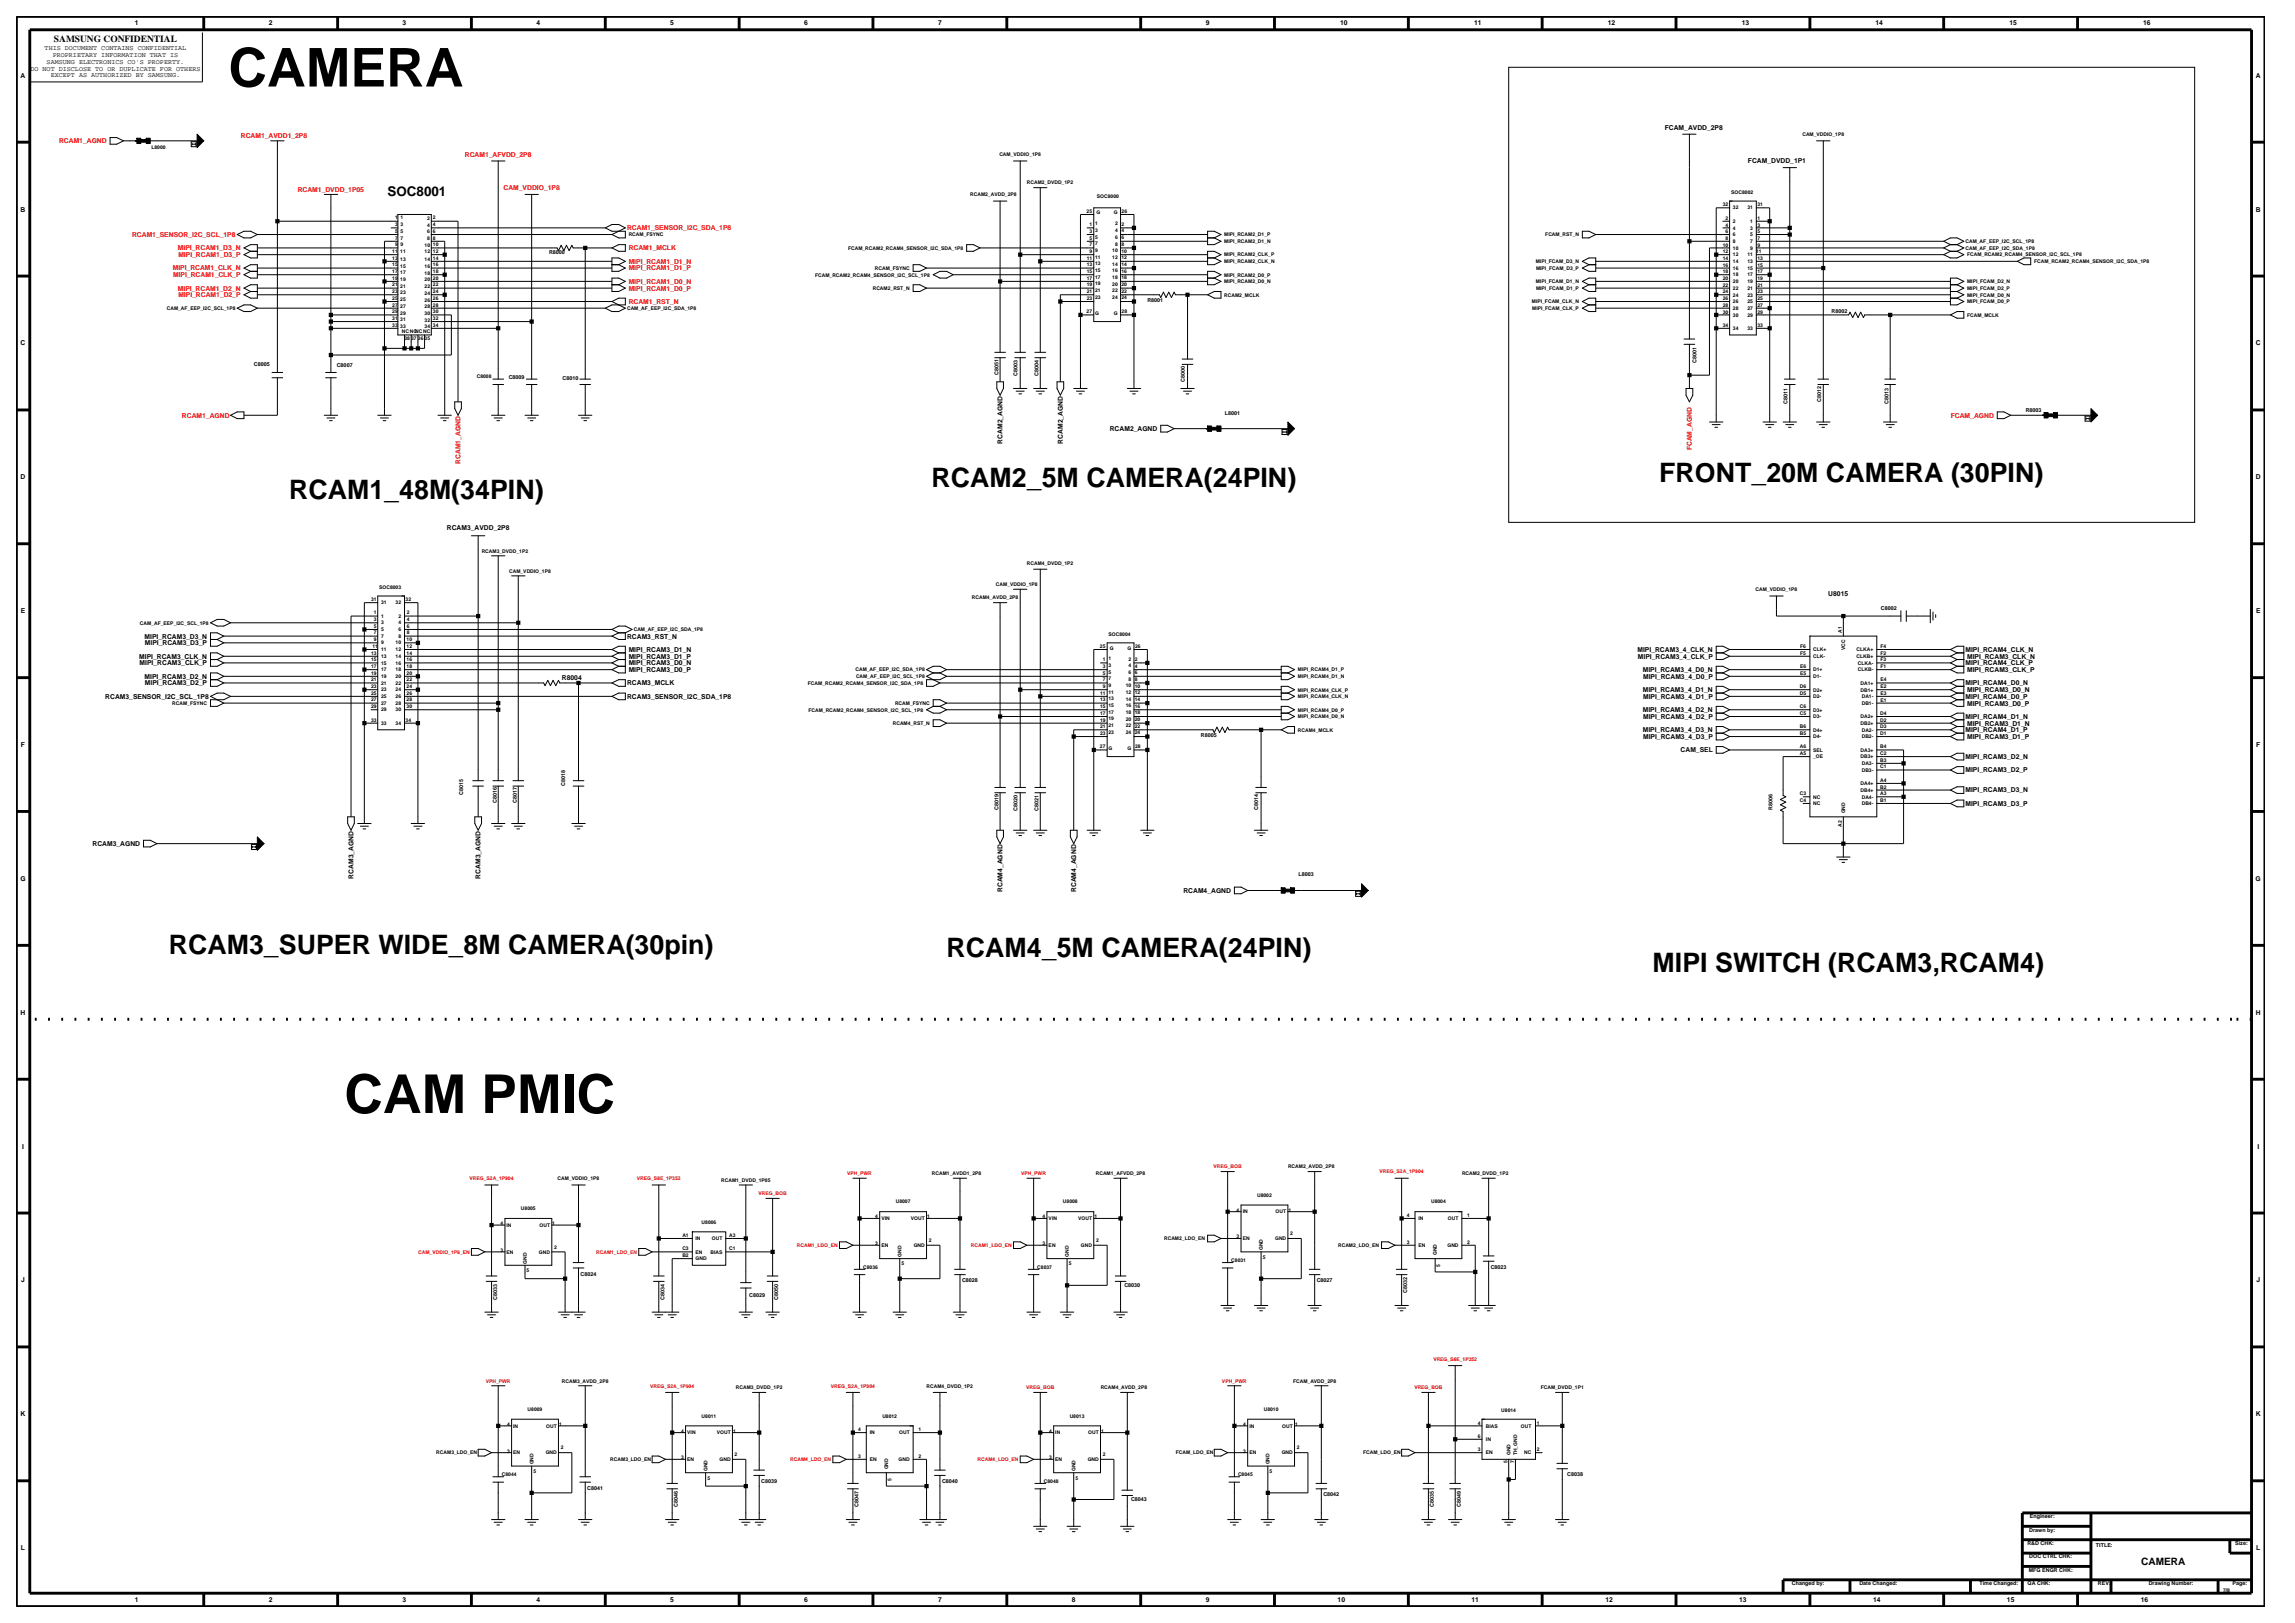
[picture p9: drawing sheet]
<svg xmlns="http://www.w3.org/2000/svg" width="420mm" height="297mm" viewBox="0 0 420 297" stroke-linecap="round" stroke-linejoin="round" font-family="sans-serif">
<defs><g id="words">
<g font-size="9.8">
<text x="41.8" y="15.8">CAMERA</text>
<text x="63" y="203.7">CAM PMIC</text>
</g>
<g font-size="4.9">
<text x="170.5" y="89.1">RCAM2_5M CAMERA(24PIN)</text>
<text x="303.7" y="88.2">FRONT_20M CAMERA (30PIN)</text>
<text x="52.9" y="91.3">RCAM1_48M(34PIN)</text>
<text x="30.9" y="174.6">RCAM3_SUPER WIDE_8M CAMERA(30pin)</text>
<text x="173.2" y="175.1">RCAM4_5M CAMERA(24PIN)</text>
<text x="302.4" y="177.9">MIPI SWITCH (RCAM3,RCAM4)</text>
</g>
<text font-size="2.5" x="70.9" y="35.9">SOC8001</text>
<text font-size="1.9" x="391.8" y="286.3">CAMERA</text>
<text font-size="1.7" x="9.9" y="7.7">SAMSUNG CONFIDENTIAL</text>
<g font-size="1.2">
<text x="24.7" y="4.7">1</text>
<text x="49.2" y="4.7">2</text>
<text x="73.7" y="4.7">3</text>
<text x="98.2" y="4.7">4</text>
<text x="122.7" y="4.7">5</text>
<text x="147.2" y="4.7">6</text>
<text x="171.7" y="4.7">7</text>
<text x="220.7" y="4.7">9</text>
<text x="245.3" y="4.7">10</text>
<text x="269.8" y="4.7">11</text>
<text x="294.3" y="4.7">12</text>
<text x="318.7" y="4.7">13</text>
<text x="343.2" y="4.7">14</text>
<text x="367.7" y="4.7">15</text>
<text x="392.2" y="4.7">16</text>
<text x="8.2" y="9.2">THIS DOCUMENT CONTAINS CONFIDENTIAL</text>
<text x="8.5" y="11.7">SAMSUNG ELECTRONICS CO'S PROPERTY.</text>
<text x="9.6" y="10.5">PROPRIETARY INFORMATION THAT IS</text>
<text x="3.8" y="14.2">A</text>
<text x="5.6" y="12.9">DO NOT DISCLOSE TO OR DUPLICATE FOR OTHERS</text>
<text x="9.3" y="14.1">EXCEPT AS AUTHORIZED BY SAMSUNG.</text>
<text x="412.8" y="14.2">A</text>
<text x="304.7" y="23.8">FCAM_AVDD_2P8</text>
<text x="319.9" y="29.9">FCAM_DVDD_1P1</text>
<text x="3.8" y="38.7">B</text>
<text x="412.8" y="38.7">B</text>
<text x="3.8" y="63.2">C</text>
<text x="412.8" y="63.2">C</text>
<text x="183.5" y="81.2" transform="rotate(-90 183.5 81.2)">RCAM2_AGND</text>
<text x="194.5" y="81.2" transform="rotate(-90 194.5 81.2)">RCAM2_AGND</text>
<text x="203.1" y="78.9">RCAM2_AGND</text>
<text x="3.8" y="87.7">D</text>
<text x="412.8" y="87.7">D</text>
<text x="81.8" y="96.9">RCAM3_AVDD_2P8</text>
<text x="3.8" y="112.2">E</text>
<text x="334.6" y="109.1">U8015</text>
<text x="412.9" y="112.2">E</text>
<text x="26.4" y="116.8">MIPI_RCAM3_D3_N</text>
<text x="26.5" y="118.1">MIPI_RCAM3_D3_P</text>
<text x="114.8" y="116.8">RCAM3_RST_N</text>
<text x="115.1" y="119.3">MIPI_RCAM3_D1_N</text>
<text x="299.7" y="119.3">MIPI_RCAM3_4_CLK_N</text>
<text x="359.7" y="119.3">MIPI_RCAM4_CLK_N</text>
<text x="25.5" y="120.5">MIPI_RCAM3_CLK_N</text>
<text x="25.6" y="121.7">MIPI_RCAM3_CLK_P</text>
<text x="26.4" y="124.2">MIPI_RCAM3_D2_N</text>
<text x="26.5" y="125.4">MIPI_RCAM3_D2_P</text>
<text x="102.8" y="124.5">R8004</text>
<text x="114.8" y="125.4">RCAM3_MCLK</text>
<text x="115.1" y="120.5">MIPI_RCAM3_D1_P</text>
<text x="115.1" y="121.7">MIPI_RCAM3_D0_N</text>
<text x="115.1" y="123">MIPI_RCAM3_D0_P</text>
<text x="299.7" y="120.5">MIPI_RCAM3_4_CLK_P</text>
<text x="300.6" y="123">MIPI_RCAM3_4_D0_N</text>
<text x="300.7" y="124.2">MIPI_RCAM3_4_D0_P</text>
<text x="359.7" y="125.4">MIPI_RCAM4_D0_N</text>
<text x="359.7" y="121.7">MIPI_RCAM4_CLK_P</text>
<text x="360" y="123">MIPI_RCAM3_CLK_P</text>
<text x="360" y="120.5">MIPI_RCAM3_CLK_N</text>
<text x="19.3" y="127.9">RCAM3_SENSOR_I2C_SCL_1P8</text>
<text x="114.8" y="127.9">RCAM3_SENSOR_I2C_SDA_1P8</text>
<text x="300.6" y="126.6">MIPI_RCAM3_4_D1_N</text>
<text x="300.6" y="130.3">MIPI_RCAM3_4_D2_N</text>
<text x="300.7" y="127.9">MIPI_RCAM3_4_D1_P</text>
<text x="300.7" y="131.6">MIPI_RCAM3_4_D2_P</text>
<text x="359.7" y="131.6">MIPI_RCAM4_D1_N</text>
<text x="359.7" y="127.9">MIPI_RCAM4_D0_P</text>
<text x="360" y="129.1">MIPI_RCAM3_D0_P</text>
<text x="360" y="126.6">MIPI_RCAM3_D0_N</text>
<text x="3.8" y="136.7">F</text>
<text x="300.6" y="134">MIPI_RCAM3_4_D3_N</text>
<text x="300.7" y="135.2">MIPI_RCAM3_4_D3_P</text>
<text x="307.6" y="137.7">CAM_SEL</text>
<text x="359.7" y="134">MIPI_RCAM4_D1_P</text>
<text x="360" y="135.2">MIPI_RCAM3_D1_P</text>
<text x="360" y="132.8">MIPI_RCAM3_D1_N</text>
<text x="412.9" y="136.7">F</text>
<text x="359.7" y="141.3">MIPI_RCAM3_D2_P</text>
<text x="359.7" y="138.9">MIPI_RCAM3_D2_N</text>
<text x="359.7" y="145">MIPI_RCAM3_D3_N</text>
<text x="359.7" y="147.5">MIPI_RCAM3_D3_P</text>
<text x="16.9" y="154.8">RCAM3_AGND</text>
<text x="3.7" y="161.2">G</text>
<text x="64.7" y="160.8" transform="rotate(-90 64.7 160.8)">RCAM3_AGND</text>
<text x="87.9" y="160.8" transform="rotate(-90 87.9 160.8)">RCAM3_AGND</text>
<text x="412.8" y="161.2">G</text>
<text x="183.5" y="163.2" transform="rotate(-90 183.5 163.2)">RCAM4_AGND</text>
<text x="196.9" y="163.2" transform="rotate(-90 196.9 163.2)">RCAM4_AGND</text>
<text x="216.6" y="163.4">RCAM4_AGND</text>
<text x="3.8" y="185.7">H</text>
<text x="412.8" y="185.7">H</text>
<text x="4" y="210.2">I</text>
<text x="413.1" y="210.2">I</text>
<text x="3.9" y="234.7">J</text>
<text x="412.9" y="234.7">J</text>
<text x="3.8" y="259.2">K</text>
<text x="412.8" y="259.2">K</text>
<text x="3.8" y="283.7">L</text>
<text x="412.9" y="283.7">L</text>
<text x="24.7" y="293.2">1</text>
<text x="49.2" y="293.2">2</text>
<text x="73.7" y="293.2">3</text>
<text x="98.2" y="293.2">4</text>
<text x="122.7" y="293.2">5</text>
<text x="147.2" y="293.2">6</text>
<text x="171.7" y="293.2">7</text>
<text x="196.2" y="293.2">8</text>
<text x="220.7" y="293.2">9</text>
<text x="244.8" y="293.2">10</text>
<text x="269.3" y="293.2">11</text>
<text x="293.8" y="293.2">12</text>
<text x="318.3" y="293.2">13</text>
<text x="342.8" y="293.2">14</text>
<text x="367.3" y="293.2">15</text>
<text x="391.8" y="293.2">16</text>
</g>
<g font-size="1.2" fill="#f00">
<text x="10.8" y="26.2">RCAM1_AGND</text>
<text x="44.1" y="25.3">RCAM1_AVDD1_2P8</text>
<text x="85.1" y="28.7">RCAM1_AFVDD_2P8</text>
<text x="54.5" y="35.1">RCAM1_DVDD_1P05</text>
<text x="92.2" y="34.8">CAM_VDDIO_1P8</text>
<text x="24.2" y="43.4">RCAM1_SENSOR_I2C_SCL_1P8</text>
<text x="32.6" y="45.8">MIPI_RCAM1_D3_N</text>
<text x="32.6" y="47">MIPI_RCAM1_D3_P</text>
<text x="114.8" y="42.1">RCAM1_SENSOR_I2C_SDA_1P8</text>
<text x="115.1" y="45.8">RCAM1_MCLK</text>
<text x="31.6" y="49.5">MIPI_RCAM1_CLK_N</text>
<text x="31.7" y="50.7">MIPI_RCAM1_CLK_P</text>
<text x="32.6" y="53.2">MIPI_RCAM1_D2_N</text>
<text x="115.1" y="48.3">MIPI_RCAM1_D1_N</text>
<text x="115.1" y="49.5">MIPI_RCAM1_D1_P</text>
<text x="115.1" y="51.9">MIPI_RCAM1_D0_N</text>
<text x="115.1" y="53.2">MIPI_RCAM1_D0_P</text>
<text x="32.6" y="54.4">MIPI_RCAM1_D2_P</text>
<text x="115.1" y="55.6">RCAM1_RST_N</text>
<text x="33.3" y="76.4">RCAM1_AGND</text>
<text x="357" y="76.4">FCAM_AGND</text>
<text x="309.6" y="82.4" transform="rotate(-90 309.6 82.4)">FCAM_AGND</text>
<text x="84.3" y="84.9" transform="rotate(-90 84.3 84.9)">RCAM1_AGND</text>
</g>
<g font-size="1">
<text x="100.5" y="46.5">R8000</text>
<text x="210" y="55.3">R8001</text>
<text x="335.2" y="57.3">R8002</text>
<text x="46.5" y="66.9">C8005</text>
<text x="61.6" y="67.1">C8007</text>
<text x="93.1" y="69.3">C8009</text>
<text x="103" y="69.6">C8010</text>
<text x="182.7" y="68.7" transform="rotate(-90 182.7 68.7)">C8051</text>
<text x="186.2" y="68.8" transform="rotate(-90 186.2 68.8)">C8003</text>
<text x="190.1" y="68.8" transform="rotate(-90 190.1 68.8)">C8004</text>
<text x="216.8" y="69.9" transform="rotate(-90 216.8 69.9)">C8000</text>
<text x="310.5" y="66.4" transform="rotate(-90 310.5 66.4)">C8001</text>
<text x="224.2" y="75.8">L8001</text>
<text x="327.1" y="73.9" transform="rotate(-90 327.1 73.9)">C8011</text>
<text x="333.3" y="73.6" transform="rotate(-90 333.3 73.6)">C8012</text>
<text x="345.6" y="73.9" transform="rotate(-90 345.6 73.9)">C8013</text>
<text x="370.7" y="75.4">R8003</text>
<text x="344.2" y="111.6">C8002</text>
<text x="219.8" y="134.9">R8005</text>
<text x="103.4" y="143.8" transform="rotate(-90 103.4 143.8)">C8018</text>
<text x="84.8" y="145.4" transform="rotate(-90 84.8 145.4)">C8015</text>
<text x="90.9" y="146.9" transform="rotate(-90 90.9 146.9)">C8016</text>
<text x="94.6" y="146.9" transform="rotate(-90 94.6 146.9)">C8017</text>
<text x="182.7" y="148.3" transform="rotate(-90 182.7 148.3)">C8019</text>
<text x="186.2" y="148.4" transform="rotate(-90 186.2 148.4)">C8020</text>
<text x="190.1" y="148.4" transform="rotate(-90 190.1 148.4)">C8021</text>
<text x="230.3" y="148.3" transform="rotate(-90 230.3 148.3)">C8014</text>
<text x="324.4" y="148.3" transform="rotate(-90 324.4 148.3)">R8006</text>
<text x="237.6" y="160.4">L8003</text>
<text x="106.2" y="233.4">C8024</text>
<text x="272.8" y="232.2">C8023</text>
<text x="91" y="237.8" transform="rotate(-90 91 237.8)">C8033</text>
<text x="121.6" y="237.8" transform="rotate(-90 121.6 237.8)">C8034</text>
<text x="137.1" y="237.3">C8029</text>
<text x="142.4" y="237.8" transform="rotate(-90 142.4 237.8)">C8050</text>
<text x="176.1" y="234.6">C8028</text>
<text x="205.8" y="235.6">C8030</text>
<text x="241" y="234.6">C8027</text>
<text x="257.5" y="236.6" transform="rotate(-90 257.5 236.6)">C8032</text>
<text x="107.5" y="272.6">C8041</text>
<text x="124" y="275.8" transform="rotate(-90 124 275.8)">C8046</text>
<text x="139.3" y="271.4">C8039</text>
<text x="157.1" y="275.8" transform="rotate(-90 157.1 275.8)">C8047</text>
<text x="172.4" y="271.4">C8040</text>
<text x="207" y="274.7">C8043</text>
<text x="242.2" y="273.8">C8042</text>
<text x="262.4" y="275.8" transform="rotate(-90 262.4 275.8)">C8035</text>
<text x="267.3" y="275.8" transform="rotate(-90 267.3 275.8)">C8049</text>
<text x="286.8" y="270.1">C8038</text>
<text x="371.4" y="280.2">Drawn by:</text>
<text x="371.5" y="277.8">Engineer:</text>
<text x="371" y="282.7">R&amp;D CHK:</text>
<text x="371.3" y="287.6">MFG ENGR CHK:</text>
<text x="371.4" y="285.2">DOC CTRL CHK:</text>
<text x="383.6" y="283">TITLE:</text>
<text x="409.1" y="282.7">Size:</text>
<text x="327.9" y="290.1">Changed by:</text>
<text x="340.3" y="290.1">Date Changed:</text>
<text x="362.2" y="290.1">Time Changed:</text>
<text x="371.1" y="290.1">QA CHK:</text>
<text x="383.9" y="290.1">REV:</text>
<text x="393.2" y="290.1">Drawing Number:</text>
<text x="408.6" y="290.1">Page:</text>
</g>
<g font-size=".9">
<text x="27.7" y="27.2">L8000</text>
<text x="182.9" y="28.6">CAM_VDDIO_1P8</text>
<text x="329.9" y="24.9">CAM_VDDIO_1P8</text>
<text x="177.5" y="35.9">RCAM2_AVDD_2P8</text>
<text x="187.9" y="33.6">RCAM2_DVDD_1P2</text>
<text x="316.8" y="35.6">SOC8002</text>
<text x="72.3" y="41.4">3</text>
<text x="72.3" y="40.2">1</text>
<text x="73.3" y="41.4">3</text>
<text x="73.3" y="40.2">1</text>
<text x="78.2" y="41.5">4</text>
<text x="78.2" y="40.2">2</text>
<text x="79.2" y="41.4">4</text>
<text x="79.2" y="40.2">2</text>
<text x="198.8" y="38.9">25</text>
<text x="199.4" y="41.4">1</text>
<text x="200.4" y="41.2">1</text>
<text x="200.7" y="39.2">G</text>
<text x="200.7" y="36.2">SOC8000</text>
<text x="203.9" y="39.2">G</text>
<text x="204.1" y="41.3">2</text>
<text x="205.2" y="41.3">2</text>
<text x="205.3" y="38.9">26</text>
<text x="315.3" y="37.8">32</text>
<text x="315.8" y="41.5">4</text>
<text x="315.8" y="40.2">2</text>
<text x="317.1" y="42">4</text>
<text x="317.1" y="38.3">32</text>
<text x="317.1" y="40.8">2</text>
<text x="319.8" y="38.3">31</text>
<text x="320.3" y="42">3</text>
<text x="320.3" y="40.8">1</text>
<text x="321.6" y="37.8">31</text>
<text x="321.6" y="41.5">3</text>
<text x="321.6" y="40.2">1</text>
<text x="71.8" y="46.3">11</text>
<text x="71.8" y="47.5">13</text>
<text x="72.3" y="43.9">7</text>
<text x="72.3" y="45.1">9</text>
<text x="72.3" y="42.6">5</text>
<text x="73.3" y="46.3">11</text>
<text x="73.3" y="47.8">13</text>
<text x="73.3" y="43.9">7</text>
<text x="73.3" y="45.1">9</text>
<text x="73.3" y="42.6">5</text>
<text x="77.7" y="45.1">10</text>
<text x="77.7" y="46.4">12</text>
<text x="77.7" y="47.8">14</text>
<text x="78.2" y="43.9">8</text>
<text x="78.2" y="42.7">6</text>
<text x="79.2" y="43.9">8</text>
<text x="79.2" y="42.6">6</text>
<text x="79.2" y="45.1">10</text>
<text x="79.2" y="46.3">12</text>
<text x="79.2" y="47.5">14</text>
<text x="115.1" y="43.2">RCAM_FSYNC</text>
<text x="155.2" y="45.7">FCAM_RCAM2_RCAM4_SENSOR_I2C_SDA_1P8</text>
<text x="198.9" y="47.5">11</text>
<text x="199.4" y="42.6">3</text>
<text x="199.4" y="43.9">5</text>
<text x="199.4" y="45.1">7</text>
<text x="199.4" y="46.3">9</text>
<text x="200.4" y="42.4">3</text>
<text x="200.4" y="43.7">5</text>
<text x="200.4" y="44.9">7</text>
<text x="200.4" y="46.1">9</text>
<text x="200.4" y="47.3">11</text>
<text x="203.6" y="46.1">10</text>
<text x="203.6" y="47.4">12</text>
<text x="204.1" y="42.5">4</text>
<text x="204.1" y="43.7">6</text>
<text x="204.1" y="44.9">8</text>
<text x="205.2" y="46.2">10</text>
<text x="205.2" y="47.4">12</text>
<text x="205.2" y="42.5">4</text>
<text x="205.2" y="43.8">6</text>
<text x="205.2" y="45">8</text>
<text x="224" y="44.5">MIPI_RCAM2_D1_N</text>
<text x="224" y="43.2">MIPI_RCAM2_D1_P</text>
<text x="224" y="46.9">MIPI_RCAM2_CLK_P</text>
<text x="282.8" y="43.2">FCAM_RST_N</text>
<text x="315.3" y="45.1">10</text>
<text x="315.3" y="46.4">12</text>
<text x="315.3" y="47.6">14</text>
<text x="315.8" y="42.7">6</text>
<text x="315.8" y="43.9">8</text>
<text x="317.1" y="43.2">6</text>
<text x="317.1" y="44.4">8</text>
<text x="317.1" y="46.9">12</text>
<text x="317.1" y="45.7">10</text>
<text x="319.8" y="46.9">11</text>
<text x="320.3" y="43.2">5</text>
<text x="320.3" y="44.4">7</text>
<text x="320.3" y="45.7">9</text>
<text x="321.4" y="46.4">11</text>
<text x="321.6" y="47.6">13</text>
<text x="321.6" y="42.7">5</text>
<text x="321.6" y="43.9">7</text>
<text x="321.6" y="45.1">9</text>
<text x="359.7" y="44.5">CAM_AF_EEP_I2C_SCL_1P8</text>
<text x="359.7" y="45.7">CAM_AF_EEP_I2C_SDA_1P8</text>
<text x="360" y="46.9">FCAM_RCAM2_RCAM4_SENSOR_I2C_SCL_1P8</text>
<text x="71.8" y="53.6">23</text>
<text x="71.8" y="50">17</text>
<text x="71.8" y="51.2">19</text>
<text x="71.8" y="52.4">21</text>
<text x="71.8" y="48.7">15</text>
<text x="73.3" y="53.9">23</text>
<text x="73.3" y="50.2">17</text>
<text x="73.3" y="51.4">19</text>
<text x="73.3" y="52.7">21</text>
<text x="73.3" y="49">15</text>
<text x="77.7" y="53.9">24</text>
<text x="77.7" y="49.1">16</text>
<text x="77.7" y="50.3">18</text>
<text x="77.7" y="51.5">20</text>
<text x="77.7" y="52.7">22</text>
<text x="79.2" y="53.6">24</text>
<text x="79.2" y="48.7">16</text>
<text x="79.2" y="50">18</text>
<text x="79.2" y="51.2">20</text>
<text x="79.2" y="52.4">22</text>
<text x="149.2" y="50.6">FCAM_RCAM2_RCAM4_SENSOR_I2C_SCL_1P8</text>
<text x="159.7" y="53.1">RCAM2_RST_N</text>
<text x="160.1" y="49.4">RCAM_FSYNC</text>
<text x="198.9" y="53.6">21</text>
<text x="198.9" y="48.7">13</text>
<text x="198.9" y="50">15</text>
<text x="198.9" y="51.2">17</text>
<text x="198.9" y="52.4">19</text>
<text x="200.4" y="53.5">21</text>
<text x="200.4" y="49.8">15</text>
<text x="200.4" y="51">17</text>
<text x="200.4" y="52.2">19</text>
<text x="200.4" y="48.6">13</text>
<text x="203.6" y="53.5">22</text>
<text x="203.6" y="48.6">14</text>
<text x="203.6" y="49.8">16</text>
<text x="203.6" y="51.1">18</text>
<text x="203.6" y="52.3">20</text>
<text x="205.2" y="52.3">20</text>
<text x="205.2" y="53.6">22</text>
<text x="205.2" y="48.7">14</text>
<text x="205.2" y="49.9">16</text>
<text x="205.2" y="51.1">18</text>
<text x="224" y="51.8">MIPI_RCAM2_D0_N</text>
<text x="224" y="50.6">MIPI_RCAM2_D0_P</text>
<text x="224" y="48.1">MIPI_RCAM2_CLK_N</text>
<text x="281.1" y="51.8">MIPI_FCAM_D1_N</text>
<text x="281.1" y="48.1">MIPI_FCAM_D3_N</text>
<text x="281.1" y="53.1">MIPI_FCAM_D1_P</text>
<text x="281.1" y="49.4">MIPI_FCAM_D3_P</text>
<text x="315.3" y="50">18</text>
<text x="315.3" y="51.3">20</text>
<text x="315.3" y="52.5">22</text>
<text x="315.3" y="53.7">24</text>
<text x="315.3" y="48.8">16</text>
<text x="317.1" y="51.8">20</text>
<text x="317.1" y="53">22</text>
<text x="317.1" y="48.1">14</text>
<text x="317.1" y="49.4">16</text>
<text x="317.1" y="50.6">18</text>
<text x="319.8" y="51.8">19</text>
<text x="319.8" y="53">21</text>
<text x="319.8" y="48.1">13</text>
<text x="319.8" y="49.4">15</text>
<text x="319.8" y="50.6">17</text>
<text x="321.6" y="51.3">19</text>
<text x="321.6" y="52.5">21</text>
<text x="321.6" y="53.7">23</text>
<text x="321.6" y="48.8">15</text>
<text x="321.6" y="50">17</text>
<text x="360" y="51.8">MIPI_FCAM_D2_N</text>
<text x="360" y="53.1">MIPI_FCAM_D2_P</text>
<text x="372.3" y="48.1">FCAM_RCAM2_RCAM4_SENSOR_I2C_SDA_1P8</text>
<text x="30.5" y="56.7">CAM_AF_EEP_I2C_SCL_1P8</text>
<text x="71.8" y="58.5">31</text>
<text x="71.8" y="59.8">33</text>
<text x="71.8" y="54.9">25</text>
<text x="71.8" y="56.1">27</text>
<text x="71.8" y="57.3">29</text>
<text x="73.3" y="58.8">31</text>
<text x="73.3" y="55.1">25</text>
<text x="73.3" y="56.3">27</text>
<text x="73.3" y="57.6">29</text>
<text x="77.7" y="57.6">30</text>
<text x="77.7" y="58.8">32</text>
<text x="77.7" y="55.2">26</text>
<text x="77.7" y="56.4">28</text>
<text x="79.2" y="57.3">30</text>
<text x="79.2" y="58.5">32</text>
<text x="79.2" y="59.8">34</text>
<text x="79.2" y="54.9">26</text>
<text x="79.2" y="56.1">28</text>
<text x="114.8" y="56.7">CAM_AF_EEP_I2C_SDA_1P8</text>
<text x="198.8" y="57.3">27</text>
<text x="198.9" y="54.9">23</text>
<text x="200.4" y="54.7">23</text>
<text x="200.4" y="57.6">G</text>
<text x="203.6" y="54.7">24</text>
<text x="203.9" y="57.6">G</text>
<text x="205.2" y="54.8">24</text>
<text x="205.3" y="57.3">28</text>
<text x="224" y="54.3">RCAM2_MCLK</text>
<text x="280.3" y="55.5">MIPI_FCAM_CLK_N</text>
<text x="280.4" y="56.7">MIPI_FCAM_CLK_P</text>
<text x="315.3" y="59.8">34</text>
<text x="315.3" y="54.9">26</text>
<text x="315.3" y="56.1">28</text>
<text x="315.3" y="57.4">30</text>
<text x="317.1" y="55.5">26</text>
<text x="317.1" y="56.7">28</text>
<text x="317.1" y="57.9">30</text>
<text x="317.1" y="54.3">24</text>
<text x="319.8" y="56.7">27</text>
<text x="319.8" y="57.9">29</text>
<text x="319.8" y="54.3">23</text>
<text x="319.8" y="55.5">25</text>
<text x="321.6" y="59.8">33</text>
<text x="321.6" y="56.1">27</text>
<text x="321.6" y="57.4">29</text>
<text x="321.6" y="54.9">25</text>
<text x="360" y="54.3">MIPI_FCAM_D0_N</text>
<text x="360" y="55.5">MIPI_FCAM_D0_P</text>
<text x="360" y="58">FCAM_MCLK</text>
<text x="73.3" y="60">33</text>
<text x="73.5" y="60.9">NC NCNCNC</text>
<text x="74" y="62.2">38</text>
<text x="75.2" y="62.2">37</text>
<text x="76.5" y="62.2">36</text>
<text x="77.7" y="62.2">35</text>
<text x="77.7" y="60.1">34</text>
<text x="317.1" y="60.4">34</text>
<text x="319.8" y="60.4">33</text>
<text x="87.3" y="69.3">C8008</text>
<text x="88.2" y="101.1">RCAM3_DVDD_1P2</text>
<text x="69.4" y="107.8">SOC8003</text>
<text x="93.2" y="104.8">CAM_VDDIO_1P8</text>
<text x="182.3" y="107.2">CAM_VDDIO_1P8</text>
<text x="187.9" y="103.4">RCAM4_DVDD_1P2</text>
<text x="67.9" y="110">31</text>
<text x="68.4" y="113.6">3</text>
<text x="68.4" y="112.4">1</text>
<text x="69.7" y="110.6">31</text>
<text x="69.7" y="113">1</text>
<text x="72.4" y="110.6">32</text>
<text x="72.9" y="113">2</text>
<text x="74.2" y="110">32</text>
<text x="74.4" y="113.6">4</text>
<text x="74.4" y="112.4">2</text>
<text x="177.8" y="109.7">RCAM4_AVDD_2P8</text>
<text x="321.3" y="108.2">CAM_VDDIO_1P8</text>
<text x="25.6" y="114.3">CAM_AF_EEP_I2C_SCL_1P8</text>
<text x="67.9" y="119.8">13</text>
<text x="68.2" y="118.6">11</text>
<text x="68.4" y="116.1">7</text>
<text x="68.4" y="117.3">9</text>
<text x="68.4" y="114.9">5</text>
<text x="69.7" y="116.7">7</text>
<text x="69.7" y="117.9">9</text>
<text x="69.7" y="115.5">5</text>
<text x="69.7" y="114.3">3</text>
<text x="69.7" y="119.2">11</text>
<text x="72.4" y="117.9">10</text>
<text x="72.4" y="119.2">12</text>
<text x="72.9" y="116.7">8</text>
<text x="72.9" y="114.3">4</text>
<text x="72.9" y="115.5">6</text>
<text x="74.4" y="117.3">10</text>
<text x="74.4" y="118.6">12</text>
<text x="74.4" y="119.8">14</text>
<text x="74.4" y="116.1">8</text>
<text x="74.4" y="114.9">6</text>
<text x="116" y="115.5">CAM_AF_EEP_I2C_SDA_1P8</text>
<text x="201.3" y="118.6">25</text>
<text x="202.9" y="116.4">SOC8004</text>
<text x="203.1" y="118.9">G</text>
<text x="206.3" y="118.9">G</text>
<text x="207.7" y="118.6">26</text>
<text x="329.5" y="118.6">F6</text>
<text x="329.5" y="119.8">F5</text>
<text x="331.8" y="119.2">CLK+</text>
<text x="337.1" y="115.8" transform="rotate(-90 337.1 115.8)">A1</text>
<text x="337.7" y="119" transform="rotate(-90 337.7 119)">VCC</text>
<text x="339.8" y="119.2">CLKA+</text>
<text x="344.1" y="119.8">F2</text>
<text x="344.1" y="118.6">F4</text>
<text x="67.9" y="125.9">23</text>
<text x="67.9" y="122.2">17</text>
<text x="67.9" y="123.5">19</text>
<text x="67.9" y="124.7">21</text>
<text x="67.9" y="121">15</text>
<text x="69.7" y="122.8">17</text>
<text x="69.7" y="124.1">19</text>
<text x="69.7" y="125.3">21</text>
<text x="69.7" y="120.4">13</text>
<text x="69.7" y="121.6">15</text>
<text x="72.4" y="121.6">16</text>
<text x="72.4" y="122.8">18</text>
<text x="72.4" y="124.1">20</text>
<text x="72.4" y="125.3">22</text>
<text x="72.4" y="120.4">14</text>
<text x="74.4" y="125.9">24</text>
<text x="74.4" y="121">16</text>
<text x="74.4" y="122.2">18</text>
<text x="74.4" y="123.5">20</text>
<text x="74.4" y="124.7">22</text>
<text x="147.8" y="125.3">FCAM_RCAM2_RCAM4_SENSOR_I2C_SDA_1P8</text>
<text x="156.6" y="122.9">CAM_AF_EEP_I2C_SDA_1P8</text>
<text x="156.7" y="124.1">CAM_AF_EEP_I2C_SCL_1P8</text>
<text x="201.8" y="123.5">5</text>
<text x="201.8" y="124.7">7</text>
<text x="201.8" y="125.9">9</text>
<text x="201.8" y="122.2">3</text>
<text x="201.8" y="121">1</text>
<text x="202.9" y="123.3">5</text>
<text x="202.9" y="124.5">7</text>
<text x="202.9" y="125.7">9</text>
<text x="202.9" y="122">3</text>
<text x="202.9" y="120.8">1</text>
<text x="206" y="125.8">10</text>
<text x="206.5" y="122.1">4</text>
<text x="206.5" y="123.3">6</text>
<text x="206.5" y="124.5">8</text>
<text x="206.5" y="120.9">2</text>
<text x="207.7" y="125.8">10</text>
<text x="207.7" y="122.2">4</text>
<text x="207.7" y="123.4">6</text>
<text x="207.7" y="124.6">8</text>
<text x="207.7" y="120.9">2</text>
<text x="237.5" y="124.1">MIPI_RCAM4_D1_N</text>
<text x="237.5" y="122.9">MIPI_RCAM4_D1_P</text>
<text x="329.4" y="125.9">D6</text>
<text x="329.4" y="123.5">E5</text>
<text x="329.4" y="122.2">E6</text>
<text x="331.8" y="124.1">D1-</text>
<text x="331.8" y="122.9">D1+</text>
<text x="331.8" y="120.4">CLK-</text>
<text x="339.8" y="120.4">CLKB+</text>
<text x="340" y="122.9">CLKB-</text>
<text x="340" y="121.6">CLKA-</text>
<text x="340.5" y="125.3">DA1+</text>
<text x="344.1" y="124.7">E4</text>
<text x="344.1" y="125.9">E2</text>
<text x="344.1" y="122.2">F1</text>
<text x="344.1" y="121">F3</text>
<text x="31.5" y="129">RCAM_FSYNC</text>
<text x="67.9" y="127.1">25</text>
<text x="67.9" y="128.3">27</text>
<text x="67.9" y="129.6">29</text>
<text x="69.7" y="126.5">23</text>
<text x="69.7" y="127.7">25</text>
<text x="69.7" y="129">27</text>
<text x="69.7" y="130.2">29</text>
<text x="72.4" y="130.2">30</text>
<text x="72.4" y="126.5">24</text>
<text x="72.4" y="127.7">26</text>
<text x="72.4" y="129">28</text>
<text x="74.4" y="129.6">30</text>
<text x="74.4" y="127.1">26</text>
<text x="74.4" y="128.3">28</text>
<text x="147.9" y="130.2">FCAM_RCAM2_RCAM4_SENSOR_I2C_SCL_1P8</text>
<text x="163.8" y="129">RCAM_FSYNC</text>
<text x="201.3" y="129.6">15</text>
<text x="201.3" y="130.8">17</text>
<text x="201.3" y="127.1">11</text>
<text x="201.3" y="128.3">13</text>
<text x="202.9" y="129.4">15</text>
<text x="202.9" y="130.6">17</text>
<text x="202.9" y="131.8">19</text>
<text x="202.9" y="126.9">11</text>
<text x="202.9" y="128.2">13</text>
<text x="206" y="129.4">16</text>
<text x="206" y="130.7">18</text>
<text x="206" y="131.9">20</text>
<text x="206" y="127">12</text>
<text x="206" y="128.2">14</text>
<text x="207.7" y="129.5">16</text>
<text x="207.7" y="130.7">18</text>
<text x="207.7" y="131.9">20</text>
<text x="207.7" y="127">12</text>
<text x="207.7" y="128.3">14</text>
<text x="237.5" y="127.8">MIPI_RCAM4_CLK_N</text>
<text x="237.5" y="126.5">MIPI_RCAM4_CLK_P</text>
<text x="237.5" y="131.4">MIPI_RCAM4_D0_N</text>
<text x="237.5" y="130.2">MIPI_RCAM4_D0_P</text>
<text x="329.4" y="127.2">D5</text>
<text x="329.4" y="130.8">C5</text>
<text x="329.4" y="129.6">C6</text>
<text x="331.8" y="127.8">D2-</text>
<text x="331.8" y="126.5">D2+</text>
<text x="331.8" y="131.4">D3-</text>
<text x="331.8" y="130.2">D3+</text>
<text x="340.5" y="131.4">DA2+</text>
<text x="340.5" y="126.5">DB1+</text>
<text x="340.7" y="129">DB1-</text>
<text x="340.7" y="127.8">DA1-</text>
<text x="344.1" y="130.8">D4</text>
<text x="344.1" y="128.4">E1</text>
<text x="344.1" y="127.2">E3</text>
<text x="67.9" y="132.1">33</text>
<text x="69.7" y="132.6">33</text>
<text x="72.4" y="132.6">34</text>
<text x="74.2" y="132.1">34</text>
<text x="163.4" y="132.7">RCAM4_RST_N</text>
<text x="201.3" y="136.9">27</text>
<text x="201.3" y="133.2">21</text>
<text x="201.3" y="134.5">23</text>
<text x="201.3" y="132">19</text>
<text x="202.9" y="134.3">23</text>
<text x="202.9" y="137.2">G</text>
<text x="202.9" y="133.1">21</text>
<text x="206" y="133.1">22</text>
<text x="206" y="134.3">24</text>
<text x="206.3" y="137.2">G</text>
<text x="207.7" y="133.2">22</text>
<text x="207.7" y="134.4">24</text>
<text x="207.7" y="136.9">28</text>
<text x="237.5" y="133.9">RCAM4_MCLK</text>
<text x="329.4" y="133.3">B6</text>
<text x="329.4" y="136.9">A6</text>
<text x="329.4" y="134.5">B5</text>
<text x="331.8" y="133.9">D4+</text>
<text x="331.8" y="137.6">SEL</text>
<text x="331.8" y="135.1">D4-</text>
<text x="340.5" y="132.7">DB2+</text>
<text x="340.5" y="137.6">DA3+</text>
<text x="340.7" y="133.9">DA2-</text>
<text x="340.7" y="135.1">DB2-</text>
<text x="344.1" y="132">D2</text>
<text x="344.1" y="133.3">D3</text>
<text x="344.1" y="134.5">D1</text>
<text x="344.1" y="136.9">B4</text>
<text x="329.4" y="138.2">A5</text>
<text x="331.8" y="138.8">_OE</text>
<text x="340.5" y="138.8">DB3+</text>
<text x="340.5" y="143.7">DA4+</text>
<text x="340.7" y="141.2">DB3-</text>
<text x="340.7" y="140">DA3-</text>
<text x="344.1" y="140.6">C1</text>
<text x="344.1" y="138.2">C2</text>
<text x="344.1" y="143.1">A4</text>
<text x="344.1" y="139.4">B3</text>
<text x="329.4" y="145.5">C3</text>
<text x="329.4" y="146.7">C4</text>
<text x="331.8" y="146.1">NC</text>
<text x="331.8" y="147.3">NC</text>
<text x="337.7" y="148.9" transform="rotate(-90 337.7 148.9)">GND</text>
<text x="340.5" y="144.9">DB4+</text>
<text x="340.7" y="147.3">DB4-</text>
<text x="340.7" y="146.1">DA4-</text>
<text x="344.1" y="146.7">B1</text>
<text x="344.1" y="144.3">B2</text>
<text x="344.1" y="145.5">A3</text>
<text x="337.1" y="151.3" transform="rotate(-90 337.1 151.3)">A2</text>
<text x="102" y="215.9">CAM_VDDIO_1P8</text>
<text x="170.6" y="215">RCAM1_AVDD1_2P8</text>
<text x="200.5" y="215">RCAM1_AFVDD_2P8</text>
<text x="235.7" y="213.8">RCAM2_AVDD_2P8</text>
<text x="267.6" y="215">RCAM2_DVDD_1P2</text>
<text x="95.3" y="221.4">U8005</text>
<text x="132" y="216.2">RCAM1_DVDD_1P05</text>
<text x="163.9" y="220.2">U8007</text>
<text x="194.5" y="220.2">U8008</text>
<text x="226.3" y="221.7">4</text>
<text x="230.1" y="219">U8002</text>
<text x="235.8" y="221.7">1</text>
<text x="261.9" y="220.2">U8004</text>
<text x="91.6" y="224.2">4</text>
<text x="92.7" y="224.5">IN</text>
<text x="98.7" y="224.5">OUT</text>
<text x="101.1" y="224.2">1</text>
<text x="124.9" y="226.4">A1</text>
<text x="127.3" y="227">IN</text>
<text x="128.4" y="223.9">U8006</text>
<text x="130.3" y="227">OUT</text>
<text x="133.5" y="226.4">A3</text>
<text x="160.2" y="227.9">3</text>
<text x="160.2" y="223">4</text>
<text x="161.3" y="223.3">VIN</text>
<text x="166.7" y="223.3">VOUT</text>
<text x="169.7" y="223">1</text>
<text x="170" y="227.2">2</text>
<text x="190.8" y="227.9">3</text>
<text x="190.8" y="223">4</text>
<text x="191.9" y="223.3">VIN</text>
<text x="197.3" y="223.3">VOUT</text>
<text x="200.3" y="223">1</text>
<text x="200.6" y="227.2">2</text>
<text x="213" y="227">RCAM2_LDO_EN</text>
<text x="226.3" y="226.6">3</text>
<text x="227.4" y="222.1">IN</text>
<text x="227.4" y="227">EN</text>
<text x="233.4" y="227">GND</text>
<text x="233.5" y="222.1">OUT</text>
<text x="236.1" y="226">2</text>
<text x="257.5" y="227.6">3</text>
<text x="257.5" y="222.7">4</text>
<text x="259.6" y="223.3">IN</text>
<text x="265" y="223.3">OUT</text>
<text x="268.5" y="222.7">1</text>
<text x="268.5" y="227.6">2</text>
<text x="91.6" y="229.1">3</text>
<text x="92.7" y="229.4">EN</text>
<text x="96.4" y="232.8">5</text>
<text x="96.4" y="231.2" transform="rotate(-90 96.4 231.2)">GND</text>
<text x="98.6" y="229.4">GND</text>
<text x="101.4" y="228.5">2</text>
<text x="124.9" y="230">B2</text>
<text x="124.9" y="228.8">C3</text>
<text x="127.3" y="230.6">GND</text>
<text x="127.3" y="229.4">EN</text>
<text x="130" y="229.4">BIAS</text>
<text x="133.5" y="228.8">C1</text>
<text x="158" y="232.1">C8036</text>
<text x="161.3" y="228.2">EN</text>
<text x="165" y="231.6">5</text>
<text x="165" y="230" transform="rotate(-90 165 230)">GND</text>
<text x="167.2" y="228.2">GND</text>
<text x="189.8" y="232.1">C8037</text>
<text x="191.9" y="228.2">EN</text>
<text x="195.6" y="231.6">5</text>
<text x="195.6" y="230" transform="rotate(-90 195.6 230)">GND</text>
<text x="197.8" y="228.2">GND</text>
<text x="225.3" y="230.9">C8031</text>
<text x="231.1" y="230.3">5</text>
<text x="231.1" y="228.8" transform="rotate(-90 231.1 228.8)">GND</text>
<text x="244.9" y="228.2">RCAM2_LDO_EN</text>
<text x="259.6" y="228.2">EN</text>
<text x="263" y="229.7" transform="rotate(-90 263 229.7)">GND</text>
<text x="263.6" y="231.8" transform="rotate(-90 263.6 231.8)">5</text>
<text x="264.9" y="228.2">GND</text>
<text x="102.8" y="253">RCAM3_AVDD_2P8</text>
<text x="134.7" y="254.2">RCAM3_DVDD_1P2</text>
<text x="169.6" y="254">RCAM4_DVDD_1P2</text>
<text x="201.4" y="254.2">RCAM4_AVDD_2P8</text>
<text x="236.6" y="253">FCAM_AVDD_2P8</text>
<text x="282" y="254.2">FCAM_DVDD_1P1</text>
<text x="92.8" y="260.9">4</text>
<text x="93.9" y="261.2">IN</text>
<text x="96.6" y="258.2">U8009</text>
<text x="100" y="261.2">OUT</text>
<text x="102.3" y="260.9">1</text>
<text x="124.7" y="262.1">4</text>
<text x="125.8" y="262.5">VIN</text>
<text x="128.4" y="259.4">U8011</text>
<text x="131.2" y="262.5">VOUT</text>
<text x="134.1" y="262.1">1</text>
<text x="157" y="261.9">4</text>
<text x="159.2" y="262.5">IN</text>
<text x="161.5" y="259.4">U8012</text>
<text x="164.6" y="262.5">OUT</text>
<text x="168.1" y="261.9">1</text>
<text x="192" y="262.1">4</text>
<text x="193.1" y="262.5">IN</text>
<text x="195.8" y="259.4">U8013</text>
<text x="199.2" y="262.5">OUT</text>
<text x="201.5" y="262.1">1</text>
<text x="227.5" y="260.9">4</text>
<text x="228.7" y="261.2">IN</text>
<text x="231.3" y="258.2">U8010</text>
<text x="234.7" y="261.2">OUT</text>
<text x="237" y="260.9">1</text>
<text x="270.5" y="260.7">4</text>
<text x="270.5" y="263.1">6</text>
<text x="271.9" y="261.2">BIAS</text>
<text x="271.9" y="263.7">IN</text>
<text x="274.8" y="258.5">U8014</text>
<text x="278.3" y="261.2">OUT</text>
<text x="281.3" y="260.7">1</text>
<text x="79.9" y="266.1">RCAM3_LDO_EN</text>
<text x="92.8" y="265.8">3</text>
<text x="93.9" y="266.1">EN</text>
<text x="97.6" y="269.5">5</text>
<text x="97.6" y="268" transform="rotate(-90 97.6 268)">GND</text>
<text x="99.9" y="266.1">GND</text>
<text x="102.6" y="265.2">2</text>
<text x="111.7" y="267.4">RCAM3_LDO_EN</text>
<text x="124.7" y="267">3</text>
<text x="125.8" y="267.4">EN</text>
<text x="129.5" y="269.2" transform="rotate(-90 129.5 269.2)">GND</text>
<text x="131.7" y="267.4">GND</text>
<text x="134.4" y="266.4">2</text>
<text x="157" y="266.8">3</text>
<text x="159.2" y="267.4">EN</text>
<text x="162.5" y="268.9" transform="rotate(-90 162.5 268.9)">GND</text>
<text x="164.5" y="267.4">GND</text>
<text x="168.1" y="266.8">2</text>
<text x="192" y="267">3</text>
<text x="193.1" y="267.4">EN</text>
<text x="196.8" y="269.2" transform="rotate(-90 196.8 269.2)">GND</text>
<text x="199.1" y="267.4">GND</text>
<text x="201.8" y="266.4">2</text>
<text x="215.2" y="266.1">FCAM_LDO_EN</text>
<text x="227.5" y="265.8">3</text>
<text x="228.7" y="266.1">EN</text>
<text x="232.3" y="269.5">5</text>
<text x="232.4" y="268" transform="rotate(-90 232.4 268)">GND</text>
<text x="234.6" y="266.1">GND</text>
<text x="237.3" y="265.2">2</text>
<text x="249.5" y="266.1">FCAM_LDO_EN</text>
<text x="270.5" y="265.6">3</text>
<text x="271.9" y="266.1">EN</text>
<text x="275.9" y="267.8" transform="rotate(-90 275.9 267.8)">5</text>
<text x="276.4" y="266.3" transform="rotate(-90 276.4 266.3)">GND</text>
<text x="277.1" y="267.8" transform="rotate(-90 277.1 267.8)">7</text>
<text x="277.7" y="266.3" transform="rotate(-90 277.7 266.3)">TH_GND</text>
<text x="278.9" y="266.1">NC</text>
<text x="281.3" y="265.6">2</text>
<text x="91.8" y="270.1">C8044</text>
<text x="129.5" y="270.7">5</text>
<text x="163.2" y="271" transform="rotate(-90 163.2 271)">5</text>
<text x="191" y="271.3">C8048</text>
<text x="196.8" y="270.7">5</text>
<text x="226.6" y="270.1">C8045</text>
<text x="406.8" y="291.2">7/8</text>
</g>
<g font-size=".9" fill="#f00">
<text x="85.9" y="215.9">VREG_S2A_1P904</text>
<text x="116.6" y="215.9">VREG_S8E_1P352</text>
<text x="155" y="215">VPH_PWR</text>
<text x="186.9" y="215">VPH_PWR</text>
<text x="222.1" y="213.8">VREG_BOB</text>
<text x="252.5" y="214.7">VREG_S2A_1P904</text>
<text x="138.8" y="218.7">VREG_BOB</text>
<text x="76.5" y="229.4">CAM_VDDIO_1P8_EN</text>
<text x="109.1" y="229.4">RCAM1_LDO_EN</text>
<text x="145.8" y="228.2">RCAM1_LDO_EN</text>
<text x="177.7" y="228.2">RCAM1_LDO_EN</text>
<text x="262.3" y="249">VREG_S8E_1P352</text>
<text x="88.9" y="253">VPH_PWR</text>
<text x="119" y="253.9">VREG_S2A_1P904</text>
<text x="152.1" y="253.9">VREG_S2A_1P904</text>
<text x="187.8" y="254.2">VREG_BOB</text>
<text x="223.6" y="253">VPH_PWR</text>
<text x="258.8" y="254.2">VREG_BOB</text>
<text x="144.6" y="267.4">RCAM4_LDO_EN</text>
<text x="178.9" y="267.4">RCAM4_LDO_EN</text>
</g>
</g></defs>
<g fill="none" stroke="#000" stroke-width=".18">
<path d="M37 5.9v9.1h-31.5M276.1 12.3h125.5v83.3h-125.5zM20.1 25.2h1.3l1.2 .6-1.2 .6h-1.3zM22.6 25.8h2.4M24.8 25.8h.1M25 25.8h.1M27.5 25.8h8.6M35 25.9h.9v.9h-.9zM35.2 26.4h.6M35.2 26.2v.3M35.8 26.2v.3M49.5 25.8h2.5"/>
<path d="M50.8 25.8v42.4M59.3 35.6h2.5M60.6 35.6v32.6M72.8 39.2h6.1v22.1h-6.1zM90 29.5h2.4M91.2 29.5v39.9M96.1 35.6h2.4M97.3 35.6v33.8M181.8 36.8h2.5M183 36.8v27.7M185.5 29.5h2.4M186.7 29.5v35"/>
<path d="M189.2 34.3h2.4M190.4 34.3v30.2M200.2 38h4.9v20.8h-4.9zM200.2 39.2h-2.5v31.9M205.1 39.2h2.4v31.9M307.9 24.6h2.5M309.2 24.6v37.4M316.5 38h-2.4v39.2M316.5 36.8h4.9v24.5h-4.9zM321.4 38h2.5v39.2M326.3 30.7h2.5M327.5 30.7v38.7"/>
<path d="M332.4 25.8h2.5M333.7 25.8v43.6M43.4 42.9l1.2-.6h1.3l1.2 .6-1.2 .6h-1.3zM43.4 56.4l1.2-.6h1.3l1.2 .6-1.2 .6h-1.3zM44.6 49.1l1.3-.7h1.2v2.5h-1.2l-1.3-.6 1.3-.6zM44.6 45.4l1.3-.6h1.2v2.4h-1.2l-1.3-.6 1.3-.6zM44.6 52.7l1.3-.6h1.2v2.5h-1.2l-1.3-.7 1.3-.6zM45.9 49.7h1.2M45.9 46h1.2M45.9 53.3h1.2M47.1 42.9h25.7M47.1 45.4h25.7"/>
<path d="M47.1 46.6h25.7M47.1 49.1h25.7M47.1 50.3h25.7M47.1 52.7h25.7M47.1 53.9h25.7M47.1 56.4h25.7M50.8 40.5h22M60.6 57.6h12.2M60.6 58.8h12.2M70.4 47.8h2.4M70.4 51.5h2.4M70.4 55.2h2.4"/>
<path d="M71.6 41.7h1.2M72.8 44.2h-2.4v31.8M78.9 57.6h3.7v7.4h-22M78.9 40.5h4.9v33M78.9 41.7h31.9M78.9 42.9h33.1M78.9 44.2h2.5v31.8M78.9 45.4h23.1l.2 .5 .5-1 .5 1 .5-1 .5 1 .5-1 .2 .5h7.1M78.9 46.6h2.5M78.9 47.8h33.1M78.9 49.1h33.1M78.9 50.3h2.5"/>
<path d="M78.9 51.5h33.1M78.9 52.7h33.1M78.9 53.9h2.5M78.9 55.2h33.1M78.9 56.4h31.9M78.9 58.8h18.4M107.1 45.4v24M110.8 41.7l1.2 .6h2.4v1.2h-1.2l-1.2-.6M110.8 41.7l1.2-.6h1.2l1.2 .6-2.4 1.2M112 50.9h1.2l1.2 .6-1.2 .6 1.2 .6-1.2 .6h-1.2zM112 47.2h1.2l1.2 .6-1.2 .6 1.2 .7-1.2 .6h-1.2zM112 45.4l1.2-.6h1.2v1.2h-1.2z"/>
<path d="M112 55.2l1.2-.6h1.2v1.2h-2.4l-1.2 .6M112 52.1h1.2M112 55.2l2.4 1.2-1.2 .6h-1.2l-1.2-.6M112 48.4h1.2M167.1 48.4h1.2l1.3 .7-1.3 .6h-1.2zM167.1 52.1h1.2l1.3 .6-1.3 .6h-1.2zM169.6 49.1h30.6M169.6 52.7h30.6M170.8 50.3l1.2-.6h1.2l1.2 .6-1.2 .6h-1.2zM174.4 50.3h25.8M176.9 44.8h1.2l1.3 .6-1.3 .6h-1.2zM179.4 45.4h20.8"/>
<path d="M183 51.5h17.2M186.7 46.6h13.5M190.4 47.8h9.8M194 55.2h6.2M197.7 57.6h2.5M198.9 41.7h1.3M198.9 42.9h1.3M198.9 44.2h1.3M200.2 53.9h-6.2v16M205.1 57.6h2.4M205.1 41.7h2.4M205.1 42.9h15.9"/>
<path d="M205.1 44.2h15.9M205.1 45.4h2.4M205.1 46.6h15.9M205.1 47.8h15.9M205.1 49.1h2.4M205.1 50.3h15.9M205.1 51.5h15.9M205.1 52.7h2.4M205.1 53.9h7.1l.2 .5 .5-.9 .5 .9 .5-.9 .5 .9 .5-.9 .2 .4h5.9M205.1 55.2h2.4M217.3 53.9v11.8M221 50.9h1.2"/>
<path d="M221 49.7h1.2l1.2 .6-1.2 .6 1.2 .6-1.2 .6h-1.2zM221 42.3h1.2l1.2 .6-1.2 .6 1.2 .7-1.2 .6h-1.2zM221 46h1.2l1.2 .6-1.2 .6 1.2 .6-1.2 .6h-1.2zM221 43.5h1.2M221 53.9l1.2-.6h1.2v1.3h-1.2zM221 47.2h1.2M289.6 51.5l1.2-.6h1.2v2.4h-1.2l-1.2-.6 1.2-.6zM289.6 47.8l1.2-.6h1.2v2.5h-1.2l-1.2-.6 1.2-.7zM289.6 42.3h1.2l1.2 .6-1.2 .6h-1.2zM289.6 55.2l1.2-.6h1.2v2.4h-1.2l-1.2-.6 1.2-.6zM290.8 52.1h1.2M290.8 55.8h1.2"/>
<path d="M290.8 48.4h1.2M292 42.9h24.5M292 47.8h24.5M292 49.1h24.5M292 51.5h24.5M292 52.7h24.5M292 55.2h24.5M292 56.4h24.5M309.2 44.2h7.3M314.1 57.6h2.4M314.1 46.6h2.4M314.1 50.3h2.4"/>
<path d="M314.1 53.9h2.4M315.3 40.5h1.2M315.3 41.7h1.2M316.5 45.4h-3.7v23.3h-3.6M321.4 57.6h16.9l.3-.5 .5 1 .4-1 .5 1 .5-1 .5 1 .3-.5h15.6M321.4 40.5h2.5M321.4 41.7h6.1M321.4 42.9h6.1M321.4 44.2h34.3M321.4 45.4h34.3M321.4 46.6h34.3M321.4 47.8h47.8"/>
<path d="M321.4 49.1h12.3M321.4 50.3h2.5M321.4 51.5h35.5M321.4 52.7h35.5M321.4 53.9h35.5M321.4 55.2h35.5M321.4 56.4h2.5M345.9 57.6v11.8M355.7 44.2l1.2-.7h1.3l1.2 .7-1.2 .6M355.7 44.2l1.2 .6M355.7 45.4l1.2 .6M356.9 57.6l1.3-.6h1.2v1.2h-1.2z"/>
<path d="M356.9 46h1.3M356.9 44.8h1.3M356.9 53.3h1.3M356.9 52.1h1.3M356.9 54.6h1.3M356.9 46l-1.2 .6M356.9 44.8l-1.2 .6M358.2 52.1l1.2-.6-1.2-.6h-1.3v4.9h1.3l1.2-.6-1.2-.6M358.2 46l1.2 .6-1.2 .6h-1.3l-1.2-.6M358.2 53.3l1.2 .6-1.2 .7M358.2 52.1l1.2 .6-1.2 .6M358.2 44.8l1.2 .6-1.2 .6"/>
<path d="M369.2 47.8l1.2-.6h1.2v1.2h-1.2zM42.2 76l1.2-.6h1.2v1.2h-1.2zM49.8 69.1h1.9M49.8 68.2h1.9M50.8 69.1v6.9h-6.2M59.3 76h2.5M59.6 69.1h1.9M59.6 68.2h1.9M59.8 76.5h1.5M60.3 77h.5M60.6 69.1v6.9M60.6 60.1h12.2"/>
<path d="M69.1 76h2.5M69.6 76.5h1.5M70.1 77h.5M74 61.3v2.4M75.2 61.3v2.4M76.5 61.3v2.4M77.7 61.3v2.4h-7.3M78.9 60.1h12.3M80.2 76h2.4M80.6 76.5h1.5M81.1 77h.5M83.2 73.5h1.2v1.3l-.6 1.2-.6-1.2z"/>
<path d="M90 76h2.4M90.2 70.4h2M90.2 69.4h2M90.4 76.5h1.5M90.9 77h.5M91.2 70.4v5.6M96.1 76h2.4M96.3 70.4h2M96.3 69.4h2M96.6 76.5h1.4M97 77h.5M97.3 70.4v5.6"/>
<path d="M105.9 76h2.4M106.1 70.4h2M106.1 69.4h2M106.4 76.5h1.4M106.9 77h.5M107.1 70.4v5.6M182.1 65.5h1.9M182.1 64.5h1.9M182.4 69.9h1.2v1.2l-.6 1.2-.6-1.2zM183 65.5v4.4M185.5 71.1h2.4M185.7 65.5h2"/>
<path d="M185.7 64.5h2M186 71.6h1.4M186.5 72.1h.5M186.7 65.5v5.6M189.2 71.1h2.4M189.4 65.5h2M189.4 64.5h2M189.6 71.6h1.5M190.1 72.1h.5M190.4 65.5v5.6M193.4 69.9h1.3v1.2l-.7 1.2-.6-1.2zM196.5 71.1h2.4"/>
<path d="M197 71.6h1.5M197.5 72.1h.5M206.3 71.1h2.5M206.8 71.6h1.5M207.3 72.1h.5M212.4 77.8h1.2l1.3 .6-1.3 .7h-1.2zM214.9 78.4h6.1M216.1 71.1h2.4M216.3 65.7h2M216.3 66.7h2M216.6 71.6h1.5M217.1 72.1h.5"/>
<path d="M217.3 66.7v4.4M220.8 78.4h.1M221 78.4h.1M223.4 78.4h12.3M234.6 78.6h.9v.9h-.9zM234.8 79.1h.6M234.8 78.9v.3M235.4 78.9v.3M308.2 63h1.9M308.2 62h1.9M308.6 71.1h1.2v1.2l-.6 1.2-.6-1.2zM309.2 63v8.1"/>
<path d="M312.8 77.2h2.5M313.3 77.7h1.5M313.8 78.2h.5M314.1 60.1h2.4M321.4 60.1h2.5M322.7 77.2h2.4M323.1 77.7h1.5M323.6 78.2h.5M326.3 77.2h2.5M326.6 70.4h1.9M326.6 69.4h1.9M326.8 77.7h1.5"/>
<path d="M327.3 78.2h.5M327.5 70.4v6.8M332.4 77.2h2.5M332.7 70.4h1.9M332.7 69.4h1.9M332.9 77.7h1.5M333.4 78.2h.5M333.7 70.4v6.8M344.7 77.2h2.4M344.9 70.4h2M344.9 69.4h2M345.2 77.7h1.5"/>
<path d="M345.7 78.2h.5M345.9 70.4v6.8M365.5 75.4h1.2l1.3 .6-1.3 .6h-1.2zM368 76h6.1M373.8 76h.1M374.1 76h.1M376.5 76h6.2M381.6 76.1h.9v1h-.9zM381.7 76.6h.6M381.7 76.4v.4M382.3 76.4v.4M86.3 98h2.4"/>
<path d="M87.5 98v44.9M38.5 114l1.2-.7h1.3l1.2 .7-1.2 .6h-1.3zM38.5 117h1.2M39.7 117l1.3 .6M41 116.4l-1.3-.6h-1.2v2.5h1.2l1.3-.7M41 116.4h28.1M41 117.6h28.1M41 116.4l-1.3 .6M42.2 114h26.9M66.7 115.2h2.4M66.7 118.9h2.4M69.1 109.1h4.9v24.4h-4.9z"/>
<path d="M69.1 112.7h-4.9v36.8M69.1 110.3h-2.4v40.4M74 110.3h2.5v40.4M74 112.7h13.5M74 114h20.8M74 115.2h38M74 116.4h38M74 117.6h2.5M74 118.9h38M90 101.7h2.4M91.2 101.7v41.2M93.6 105.4h2.5"/>
<path d="M94.8 105.4v37.5M112 118.9l1.2-.6h1.2v4.8h-1.2l-1.2-.6M112 118.9l1.2 .6M112 115.2l1.2 .6M112 115.2l1.2-.6h1.2l1.3 .6-1.3 .6M113.2 119.5h1.2M113.2 115.8h1.2M113.2 115.8l-1.2 .6M113.2 119.5l-1.2 .6M114.4 115.8v1.2h-1.2l-1.2-.6M181.8 110.3h2.5M183 110.3v33.8"/>
<path d="M185.5 107.8h2.4M186.7 107.8v36.3M189.2 104.2h2.4M190.4 104.2v39.9M202.6 117.6h4.9v20.8h-4.9zM202.6 118.9h-2.4v33M207.5 118.9h2.5v33M314.1 119.5h1.2M315.3 119.5l1.2 .6M316.5 118.9l-1.2-.6h-1.2v2.4h1.2l1.2-.6M316.5 118.9l-1.2 .6M316.5 118.9h14.7"/>
<path d="M323.9 109.1h2.4M325.1 109.1v3.6h22.8M331.2 116.4h12.3v33.1h-12.3zM337.3 112.7v3.7M343.5 118.9h13.4M347.9 111.8v1.9M348.9 112.7h4.4M348.9 111.8v1.9M353.3 111.5v2.5M353.7 112v1.5M354.2 112.5v.5M356.9 118.9l1.3-.6h1.2v4.8h-1.2l-1.3-.6"/>
<path d="M356.9 118.9l1.3 .6M358.2 119.5h1.2M358.2 119.5l-1.3 .6M38.5 124.4h1.2M38.5 120.7h1.2M39.7 124.4l1.3 .6M39.7 120.7l1.3 .6M41 123.8l-1.3-.7h-1.2v2.5h1.2l1.3-.6M41 120.1l-1.3-.6h-1.2v2.4h1.2l1.3-.6M41 123.8l-1.3 .6M41 125h28.1M41 120.1h28.1"/>
<path d="M41 121.3h28.1M41 123.8h28.1M41 128.7h28.1M41 120.1l-1.3 .6M42.2 127.4l-1.2 .6h-2.5v1.3h1.2l1.3-.6M42.2 127.4l-1.2-.6h-1.3l-1.2 .6 2.5 1.3M42.2 127.4h26.9M66.7 122.5h2.4M66.7 126.2h2.4M66.7 132.3h2.4M67.9 129.9h1.2M74 125h25.5l.2 .5 .5-1 .5 1 .5-1 .5 1 .5-1 .2 .5h9.6"/>
<path d="M74 120.1h38M74 121.3h38M74 122.5h38M74 123.8h2.5M74 126.2h2.5M74 127.4h38M74 128.7h17.2M74 129.9h17.2M74 132.3h2.5M105.9 125v17.9M112 127.4l1.2-.6h1.2v1.2h-1.2zM112 125l1.2-.6h1.2v1.2h-1.2z"/>
<path d="M112 121.3l1.2 .6M112 120.1l1.2 .6M113.2 121.9h1.2M113.2 121.9l-1.2 .6M113.2 120.7h1.2M113.2 120.7l-1.2 .6M170.8 129.3h1.2M170.8 129.3l-1.2 .6 1.2 .6h1.2l1.2-.6M170.8 131.7h1.2l1.2 .6-1.2 .6h-1.2zM170.8 123.1h1.2M170.8 123.1l-1.2 .7 2.4 1.2M172 129.3l1.2 .6"/>
<path d="M172 125h30.6M172 123.1l1.2 .7M173.2 128.7l-1.2-.7h-1.2v1.3M173.2 128.7l-1.2 .6M173.2 123.8l-1.2 .6h-2.4v1.2h1.2l1.2-.6M173.2 122.5l-1.2 .6M173.2 122.5l-1.2-.6h-1.2l-1.2 .6 1.2 .6M173.2 122.5h29.4M173.2 123.8h29.4M173.2 128.7h29.4M173.2 129.9h29.4M173.2 132.3h29.4"/>
<path d="M183 131.1h19.6M186.7 126.2h15.9M190.4 127.4h12.2M196.5 134.8h6.1M200.2 137.2h2.4M201.4 121.3h1.2M202.6 133.5h-6.1v18.4M207.5 125h2.5M207.5 121.3h2.5M207.5 122.5h27M207.5 123.8h27M207.5 126.2h27"/>
<path d="M207.5 127.4h27M207.5 128.7h2.5M207.5 129.9h27M207.5 132.3h2.5M207.5 133.5h14.5l.2 .5 .5-.9 .5 .9 .5-.9 .5 .9 .5-.9 .2 .4h9.6M207.5 134.8h2.5M207.5 131.1h27M207.5 137.2h2.5M230.8 133.5v10.6M234.5 129.3h1.2l1.2 .6-1.2 .6 1.2 .6-1.2 .6h-1.2zM234.5 130.5h1.2M234.5 125.6h1.2l1.2 .6-1.2 .6 1.2 .6-1.2 .6h-1.2z"/>
<path d="M234.5 126.8h1.2M234.5 121.9h1.2l1.2 .6-1.2 .6 1.2 .7-1.2 .6h-1.2zM234.5 123.1h1.2M234.5 133.5l1.2-.6h1.2v1.3h-1.2zM314.1 130.5h1.2M314.1 126.8h1.2M314.1 136.6h1.2l1.2 .6-1.2 .6h-1.2zM314.1 123.1h1.2M314.1 134.2h1.2M315.3 134.2l1.2 .6M315.3 126.8l1.2 .6M315.3 130.5l1.2 .6"/>
<path d="M315.3 123.1l1.2 .7M316.5 129.9l-1.2-.6h-1.2v2.4h1.2l1.2-.6M316.5 126.2l-1.2-.6h-1.2v2.4h1.2l1.2-.6M316.5 122.5l-1.2-.6h-1.2v2.5h1.2l1.2-.6M316.5 133.5l-1.2-.6h-1.2v2.5h1.2l1.2-.6M316.5 133.5l-1.2 .7M316.5 129.9l-1.2 .6M316.5 120.1h14.7M316.5 122.5h14.7M316.5 123.8h14.7M316.5 126.2h14.7M316.5 127.4h14.7"/>
<path d="M316.5 129.9h14.7M316.5 133.5h14.7M316.5 126.2l-1.2 .6M316.5 122.5l-1.2 .6M316.5 134.8h14.7M316.5 131.1h14.7M316.5 137.2h14.7M343.5 125h13.4M343.5 120.1h13.4M343.5 121.3h13.4M343.5 122.5h13.4M343.5 126.2h13.4"/>
<path d="M343.5 127.4h13.4M343.5 128.7h13.4M343.5 132.3h13.4M343.5 133.5h13.4M343.5 134.8h13.4M343.5 131.1h13.4M343.5 137.2h4.9v17.2h-22.1v-5.9l-.5-.2 1-.5-1-.5 1-.5-1-.5 1-.5-.5-.2v-7.2h4.9M343.5 138.4h13.4M343.5 139.7h4.9M356.9 125l1.3-.6h1.2v4.9h-1.2l-1.3-.6M356.9 131.1l1.3-.6h1.2v4.9h-1.2l-1.3-.6M356.9 138.4l1.3-.6h1.2v1.3h-1.2z"/>
<path d="M356.9 125l1.3 .6M356.9 127.4l1.3 .6M356.9 131.1l1.3 .6M356.9 132.3l1.3 .6M356.9 121.3l1.3 .6M356.9 133.5l1.3 .7M356.9 126.2l1.3 .6M356.9 120.1l1.3 .6M358.2 128h1.2M358.2 126.8h1.2M358.2 125.6h1.2M358.2 132.9h1.2"/>
<path d="M358.2 134.2h1.2M358.2 131.7h1.2M358.2 121.9h1.2M358.2 134.2l-1.3 .6M358.2 120.7h1.2M358.2 126.8l-1.3 .6M358.2 121.9l-1.3 .6M358.2 131.7l-1.3 .6M358.2 128l-1.3 .7M358.2 120.7l-1.3 .6M358.2 132.9l-1.3 .6M358.2 125.6l-1.3 .6"/>
<path d="M26.3 153.8h1.2l1.2 .6-1.2 .6h-1.2zM28.7 154.4h18.4M46 154.5h.9v1h-.9zM46.2 155h.6M46.2 154.8v.3M46.8 154.8v.3M63.6 149.5h1.2v1.2l-.6 1.2-.6-1.2zM65.5 150.7h2.4M66 151.2h1.4M66.4 151.7h.5M75.2 150.7h2.5M75.7 151.2h1.5"/>
<path d="M76.2 151.7h.5M86.5 143.8h2M86.5 142.9h2M86.9 149.5h1.2v1.2l-.6 1.2-.6-1.2zM87.5 143.8v5.7M90 150.7h2.4M90.2 143.8h2M90.2 142.9h2M90.4 151.2h1.5M90.9 151.7h.5M91.2 143.8v6.9M93.6 150.7h2.5"/>
<path d="M93.9 143.8h1.9M93.9 142.9h1.9M94.1 151.2h1.5M94.6 151.7h.5M94.8 143.8v6.9M104.7 150.7h2.4M104.9 143.8h2M104.9 142.9h2M105.1 151.2h1.5M105.6 151.7h.5M105.9 143.8v6.9M182.1 145.1h1.9"/>
<path d="M182.1 144.1h1.9M182.4 151.9h1.2v1.2l-.6 1.3-.6-1.3zM183 145.1v6.8M185.5 151.9h2.4M185.7 145.1h2M185.7 144.1h2M186 152.4h1.4M186.5 152.9h.5M186.7 145.1v6.8M189.2 151.9h2.4M189.4 145.1h2M189.4 144.1h2"/>
<path d="M189.6 152.4h1.5M190.1 152.9h.5M190.4 145.1v6.8M195.9 151.9h1.2v1.2l-.6 1.3-.6-1.3zM198.9 151.9h2.5M199.4 152.4h1.5M199.9 152.9h.5M208.8 151.9h2.4M209.2 152.4h1.5M209.7 152.9h.5M229.6 151.9h2.4M229.8 145.1h2"/>
<path d="M229.8 144.1h2M230.1 152.4h1.4M230.5 152.9h.5M230.8 145.1v6.8M330 145.8h1.2M330 147h1.2M336.1 156.8h2.5M336.6 157.3h1.5M337.1 157.8h.5M337.3 149.5v7.3M343.5 143.4h4.9M343.5 145.8h4.9"/>
<path d="M343.5 140.9h13.4M343.5 144.6h13.4M343.5 147h13.4M356.9 140.9l1.3-.6h1.2v1.2h-1.2zM356.9 144.6l1.3-.6h1.2v1.2h-1.2zM356.9 147l1.3-.6h1.2v1.2h-1.2zM225.9 162.3h1.2l1.2 .6-1.2 .6h-1.2zM228.3 162.9h6.2M234.2 162.9h.1M234.5 162.9h.1M236.9 162.9h12.3M248.1 163.1h.9v.9h-.9z"/>
<path d="M248.2 163.4v.3M248.2 163.5h.6M248.8 163.4v.3M88.7 216.8h2.5M90 216.8v16.7M104.7 216.8h2.4M105.9 216.8v14.2M119.3 216.8h2.5M120.6 216.8v16.7M135.3 216.8h2.4M136.5 216.8v17.9M140.2 219.3h2.4"/>
<path d="M141.4 219.3v14.2M156.1 215.6h2.4M157.3 215.6v16.7M174.4 215.6h2.5M175.7 215.6v16.7M187.9 215.6h2.5M189.2 215.6v16.7M203.9 215.6h2.4M205.1 215.6v17.9M223.4 214.4h2.5M224.7 214.4v16.6M239.4 214.4h2.4"/>
<path d="M240.6 214.4v17.9M255.3 215.6h2.4M256.5 215.6v16.7M271.2 215.6h2.4M272.4 215.6v14.2M86.3 228.5h1.2l1.2 .6-1.2 .6h-1.2zM88.7 229.1h3.7M89 234.5h1.9M89 233.5h1.9M90 234.5v5.6M90 224.2h2.4M92.4 223h8.6v8.5h-8.6z"/>
<path d="M96.1 231.5v2.5h7.3M101 224.2h4.9M101 229.1h2.4v11M104.9 231h2M104.9 232h2M105.9 232v8.1M116.9 228.5h1.2l1.2 .6-1.2 .6h-1.2zM119.3 229.1h7.4M119.6 234.5h1.9M119.6 233.5h1.9M120.6 234.5v5.6M120.6 226.6h6.1"/>
<path d="M126.7 225.4h6.1v6.1h-6.1zM126.7 230.3h-3.7v9.8M126.7 225.4h.1M132.8 229.1h8.6M132.8 226.6h3.7M135.5 234.7h2M135.5 235.7h2M136.5 235.7v4.4M140.4 234.5h2M140.4 233.5h2M141.4 234.5v5.6M153.6 227.2h1.3l1.2 .7-1.2 .6h-1.3z"/>
<path d="M156.1 227.9h4.9M156.3 233.2h2M156.3 232.3h2M157.3 223h3.7M157.3 233.2v6.9M161 221.7h8.6v8.6h-8.6zM164.7 230.3v9.8M169.6 223h6.1M169.6 227.9h2.4v6.1h-7.3M174.7 233.2h2M174.7 232.3h2M175.7 233.2v6.9"/>
<path d="M185.5 227.2h1.2l1.2 .7-1.2 .6h-1.2zM187.9 227.9h3.7M188.2 233.2h1.9M188.2 232.3h1.9M189.2 233.2v6.9M189.2 223h2.4M191.6 221.7h8.6v8.6h-8.6zM195.3 230.3v9.8M200.2 223h4.9M200.2 227.9h2.4v7.3h-7.3M204.1 234.5h2M204.1 233.5h2"/>
<path d="M205.1 234.5v5.6M221 226h1.2l1.2 .6-1.2 .6h-1.2zM223.4 238.9h2.5M223.4 226.6h3.7M223.7 231h2M223.7 232h2M223.9 239.4h1.5M224.4 239.9h.5M224.7 232v6.9M224.7 221.7h2.4M227.1 220.5h8.6v8.6h-8.6zM229.6 238.9h2.4"/>
<path d="M230.1 239.4h1.4M230.5 239.9h.5M230.8 229.1v9.8M235.7 221.7h4.9M235.7 226.6h2.4v7.4h-7.3M239.4 238.9h2.4M239.6 233.2h2M239.6 232.3h2M239.9 239.4h1.4M240.3 239.9h.5M240.6 233.2v5.7M252.8 227.2h1.3l1.2 .7-1.2 .6h-1.3z"/>
<path d="M255.3 238.9h2.4M255.3 227.9h3.7M255.5 233.2h2M255.5 232.3h2M255.8 239.4h1.4M256.3 239.9h.5M256.5 233.2v5.7M256.5 223h2.5M259 221.7h8.5v8.6h-8.5zM262.6 230.3v2.4h7.4M267.5 223h4.9M267.5 227.9h2.5v11"/>
<path d="M268.8 238.9h4.8M269.2 239.4h1.5M269.7 239.9h.5M271.4 229.8h2M271.4 230.8h2M271.7 239.4h1.5M272.2 239.9h.5M272.4 230.8v8.1M88.7 240.1h2.5M89.2 240.6h1.5M89.7 241.1h.5M90 253.6h2.4"/>
<path d="M91.2 253.6v16.6M93.6 259.7h8.6v8.6h-8.6zM102.2 240.1h4.9M102.7 240.6h1.5M103.2 241.1h.5M105.1 240.6h1.5M105.6 241.1h.5M105.9 253.6h2.4M107.1 253.6v16.6M119.3 240.1h4.9M119.8 240.6h1.5M120.3 241.1h.5"/>
<path d="M121.8 254.8h2.4M122.3 240.6h1.5M122.8 241.1h.5M123 254.8v16.6M135.3 240.1h2.4M135.7 240.6h1.5M136.2 241.1h.5M137.7 254.8h2.5M138.9 254.8v14.2M140.2 240.1h2.4M140.7 240.6h1.4M141.1 241.1h.5"/>
<path d="M154.9 254.8h2.4M156.1 240.1h2.4M156.1 254.8v16.6M156.6 240.6h1.4M157.1 241.1h.5M163.4 240.1h2.5M163.9 240.6h1.5M164.4 241.1h.5M170.8 254.8h2.4M172 254.8v14.2M174.4 240.1h2.5M174.9 240.6h1.5"/>
<path d="M175.4 241.1h.5M187.9 240.1h2.5M188.4 240.6h1.5M188.9 241.1h.5M189.2 254.8h2.4M190.4 254.8v16.6M194 240.1h2.5M194.5 240.6h1.5M195 241.1h.5M203.9 240.1h2.4M204.3 240.6h1.5M204.8 241.1h.5"/>
<path d="M205.1 254.8h2.4M206.3 254.8v17.9M224.7 253.6h2.4M225.9 253.6v16.6M228.3 259.7h8.6v8.6h-8.6zM240.6 253.6h2.4M241.8 253.6v17.8M260.2 254.8h2.4M261.4 254.8v16.6M265.1 249.9h2.4M266.3 249.9v21.5M271.2 259.7h9.8v7.3h-9.8z"/>
<path d="M284.7 254.8h2.4M285.9 254.8v13M87.5 265.2h1.2l1.3 .6-1.3 .6h-1.2zM90 278.1h2.4M90 265.8h3.6M90.2 270.2h2M90.2 271.2h2M90.4 278.6h1.5M90.9 279h.5M91.2 271.2v6.9M91.2 260.9h2.4M96.1 278.1h2.4"/>
<path d="M96.6 278.6h1.4M97 279h.5M97.3 268.3v9.8M102.2 260.9h4.9M102.2 265.8h2.5v7.4h-7.4M105.9 278.1h2.4M106.1 270.2h2M106.1 271.2h2M106.4 278.6h1.4M106.9 279h.5M107.1 271.2v6.9M119.3 266.4h1.3l1.2 .6-1.2 .7h-1.3z"/>
<path d="M121.8 278.1h2.4M121.8 267h3.7M122 272.4h2M122 271.4h2M122.3 278.6h1.5M122.8 279h.5M123 262.1h2.5M123 272.4v5.7M125.5 260.9h8.5v8.6h-8.5zM129.1 269.5v2.4h7.4M134 267h2.5v11.1M134 262.1h4.9"/>
<path d="M135.3 278.1h4.9M135.7 278.6h1.5M136.2 279h.5M138 269h1.9M138 270h1.9M138.2 278.6h1.5M138.7 279h.5M138.9 270v8.1M152.4 266.4h1.2l1.3 .6-1.3 .7h-1.2zM154.9 278.1h2.4M154.9 267h3.6M155.1 272.4h2"/>
<path d="M155.1 271.4h2M155.3 278.6h1.5M155.8 279h.5M156.1 272.4v5.7M156.1 262.1h2.4M158.5 260.9h8.6v8.6h-8.6zM162.2 269.5v2.4h7.4M167.1 267h2.5v11.1M167.1 262.1h4.9M168.3 278.1h4.9M168.8 278.6h1.5M169.3 279h.5"/>
<path d="M171 269h2M171 270h2M171.3 278.6h1.4M171.8 279h.4M172 270v8.1M186.7 266.4h1.2l1.3 .6-1.3 .7h-1.2zM189.2 279.3h2.4M189.2 267h3.6M189.4 272.4h2M189.4 271.4h2M189.6 279.8h1.5M190.4 272.4v6.9"/>
<path d="M190.4 262.1h2.4M192.8 260.9h8.6v8.6h-8.6zM195.3 279.3h2.4M195.8 279.8h1.4M196.5 269.5v9.8M201.4 262.1h4.9M201.4 267h2.5v7.4h-7.4M205.1 279.3h2.4M205.3 272.7h2M205.3 273.6h2M205.6 279.8h1.4M206.3 273.6v5.7"/>
<path d="M222.2 265.2h1.2l1.3 .6-1.3 .6h-1.2zM224.7 278.1h2.4M224.7 265.8h3.6M224.9 270.2h2M224.9 271.2h2M225.2 278.6h1.4M225.7 279h.4M225.9 260.9h2.4M225.9 271.2v6.9M230.8 278.1h2.4M231.3 278.6h1.4M231.8 279h.5"/>
<path d="M232 268.3v9.8M236.9 260.9h4.9M236.9 265.8h2.5v7.4h-7.4M240.6 278.1h2.4M240.8 272.4h2M240.8 271.4h2M241.1 278.6h1.5M241.6 279h.5M241.8 272.4v5.7M256.5 265.2h1.2l1.3 .6-1.3 .6h-1.2zM259 265.8h12.2M260.2 278.1h2.4"/>
<path d="M260.4 272.4h2M260.4 271.4h2M260.7 278.6h1.4M261.2 279h.5M261.4 272.4v5.7M261.4 260.9h9.8M265.1 278.1h2.4M265.3 272.4h2M265.3 271.4h2M265.6 278.6h1.4M266.1 279h.5M266.3 272.4v5.7"/>
<path d="M266.3 263.4h4.9M274.9 278.1h2.4M275.4 278.6h1.4M275.9 279h.4M276.1 267v11.1M277.3 267v3.7h-1.2M281 260.9h4.9M281 265.8h1.2M284.7 278.1h2.4M284.9 267.8h2M284.9 268.8h2M285.2 278.6h1.4"/>
<path d="M285.7 279h.5M285.9 268.8v9.3M190.1 280.3h.5M196.3 280.3h.4M206.1 280.3h.5"/>
</g>
<g fill="#000" stroke="#000" stroke-width=".18">
<path d="M25 25.3h.8v1h-.8z" fill-rule="evenodd"/>
<path d="M25.8 25.5h1v.5h-1z" fill-rule="evenodd"/>
<path d="M26.8 25.3h.7v1h-.7z" fill-rule="evenodd"/>
<path d="M36.1 24.6l1.2 1.2-1.2 1.2z" fill-rule="evenodd"/>
<path d="M221 77.9h.7v1h-.7z" fill-rule="evenodd"/>
<path d="M221.7 78.2h1v.5h-1z" fill-rule="evenodd"/>
<path d="M222.7 77.9h.7v1h-.7z" fill-rule="evenodd"/>
<path d="M235.7 77.2l1.2 1.2-1.2 1.3z" fill-rule="evenodd"/>
<path d="M374.1 75.5h.7v1h-.7z" fill-rule="evenodd"/>
<path d="M374.8 75.7h1v.5h-1z" fill-rule="evenodd"/>
<path d="M375.8 75.5h.7v1h-.7z" fill-rule="evenodd"/>
<path d="M382.7 74.8l1.2 1.2-1.2 1.2z" fill-rule="evenodd"/>
<path d="M47.1 153.1l1.2 1.3-1.2 1.2z" fill-rule="evenodd"/>
<path d="M234.5 162.5h.7v.9h-.7z" fill-rule="evenodd"/>
<path d="M235.2 162.7h1v.5h-1z" fill-rule="evenodd"/>
<path d="M236.2 162.5h.7v.9h-.7z" fill-rule="evenodd"/>
<path d="M249.2 161.7l1.2 1.2-1.2 1.3z" fill-rule="evenodd"/>
</g>
<g fill="#000" stroke="#000" stroke-width=".53">
<path d="M50.6 40.4h.3v.2h-.3z" fill-rule="evenodd"/>
<path d="M60.4 58.7h.3v.3h-.3z" fill-rule="evenodd"/>
<path d="M60.4 57.5h.3v.2h-.3z" fill-rule="evenodd"/>
<path d="M70.2 55.1h.3v.2h-.3z" fill-rule="evenodd"/>
<path d="M70.2 51.4h.3v.2h-.3z" fill-rule="evenodd"/>
<path d="M70.2 47.7h.3v.2h-.3z" fill-rule="evenodd"/>
<path d="M81.3 53.8h.2v.3h-.2z" fill-rule="evenodd"/>
<path d="M81.3 50.1h.2v.3h-.2z" fill-rule="evenodd"/>
<path d="M81.3 46.5h.2v.2h-.2z" fill-rule="evenodd"/>
<path d="M97.2 58.7h.2v.3h-.2z" fill-rule="evenodd"/>
<path d="M107 45.2h.2v.3h-.2z" fill-rule="evenodd"/>
<path d="M182.9 51.4h.2v.2h-.2z" fill-rule="evenodd"/>
<path d="M186.6 46.5h.2v.2h-.2z" fill-rule="evenodd"/>
<path d="M190.3 47.7h.2v.2h-.2z" fill-rule="evenodd"/>
<path d="M193.9 55.1h.3v.2h-.3z" fill-rule="evenodd"/>
<path d="M197.6 57.5h.3v.2h-.3z" fill-rule="evenodd"/>
<path d="M207.4 57.5h.2v.2h-.2z" fill-rule="evenodd"/>
<path d="M207.4 55.1h.2v.2h-.2z" fill-rule="evenodd"/>
<path d="M207.4 52.6h.2v.2h-.2z" fill-rule="evenodd"/>
<path d="M207.4 48.9h.2v.3h-.2z" fill-rule="evenodd"/>
<path d="M207.4 45.2h.2v.3h-.2z" fill-rule="evenodd"/>
<path d="M207.4 41.6h.2v.2h-.2z" fill-rule="evenodd"/>
<path d="M217.2 53.8h.2v.3h-.2z" fill-rule="evenodd"/>
<path d="M309.1 44h.2v.3h-.2z" fill-rule="evenodd"/>
<path d="M314 57.5h.2v.2h-.2z" fill-rule="evenodd"/>
<path d="M314 53.8h.2v.3h-.2z" fill-rule="evenodd"/>
<path d="M314 50.1h.2v.3h-.2z" fill-rule="evenodd"/>
<path d="M314 46.5h.2v.2h-.2z" fill-rule="evenodd"/>
<path d="M323.7 56.3h.3v.2h-.3z" fill-rule="evenodd"/>
<path d="M323.7 50.1h.3v.3h-.3z" fill-rule="evenodd"/>
<path d="M323.7 40.4h.3v.2h-.3z" fill-rule="evenodd"/>
<path d="M327.4 42.8h.3v.2h-.3z" fill-rule="evenodd"/>
<path d="M327.4 41.6h.3v.2h-.3z" fill-rule="evenodd"/>
<path d="M333.6 48.9h.2v.3h-.2z" fill-rule="evenodd"/>
<path d="M345.8 57.5h.2v.2h-.2z" fill-rule="evenodd"/>
<path d="M60.4 64.8h.3v.3h-.3z" fill-rule="evenodd"/>
<path d="M60.4 60h.3v.2h-.3z" fill-rule="evenodd"/>
<path d="M70.2 63.6h.3v.3h-.3z" fill-rule="evenodd"/>
<path d="M73.9 63.6h.3v.3h-.3z" fill-rule="evenodd"/>
<path d="M75.1 63.6h.3v.3h-.3z" fill-rule="evenodd"/>
<path d="M76.4 63.6h.2v.3h-.2z" fill-rule="evenodd"/>
<path d="M91.1 60h.2v.2h-.2z" fill-rule="evenodd"/>
<path d="M309.1 68.5h.2v.3h-.2z" fill-rule="evenodd"/>
<path d="M314 60h.2v.2h-.2z" fill-rule="evenodd"/>
<path d="M323.7 60h.3v.2h-.3z" fill-rule="evenodd"/>
<path d="M66.6 118.7h.2v.3h-.2z" fill-rule="evenodd"/>
<path d="M66.6 115.1h.2v.2h-.2z" fill-rule="evenodd"/>
<path d="M76.4 117.5h.2v.3h-.2z" fill-rule="evenodd"/>
<path d="M87.4 112.6h.2v.3h-.2z" fill-rule="evenodd"/>
<path d="M94.7 113.8h.3v.3h-.3z" fill-rule="evenodd"/>
<path d="M337.2 112.6h.3v.3h-.3z" fill-rule="evenodd"/>
<path d="M66.6 132.2h.2v.3h-.2z" fill-rule="evenodd"/>
<path d="M66.6 126.1h.2v.2h-.2z" fill-rule="evenodd"/>
<path d="M66.6 122.4h.2v.2h-.2z" fill-rule="evenodd"/>
<path d="M76.4 132.2h.2v.3h-.2z" fill-rule="evenodd"/>
<path d="M76.4 126.1h.2v.2h-.2z" fill-rule="evenodd"/>
<path d="M76.4 123.6h.2v.3h-.2z" fill-rule="evenodd"/>
<path d="M91.1 129.8h.2v.2h-.2z" fill-rule="evenodd"/>
<path d="M91.1 128.5h.2v.3h-.2z" fill-rule="evenodd"/>
<path d="M105.7 124.8h.3v.3h-.3z" fill-rule="evenodd"/>
<path d="M182.9 131h.2v.2h-.2z" fill-rule="evenodd"/>
<path d="M186.6 126.1h.2v.2h-.2z" fill-rule="evenodd"/>
<path d="M190.3 127.3h.2v.2h-.2z" fill-rule="evenodd"/>
<path d="M196.4 134.7h.2v.2h-.2z" fill-rule="evenodd"/>
<path d="M200.1 137.1h.2v.3h-.2z" fill-rule="evenodd"/>
<path d="M209.8 137.1h.3v.3h-.3z" fill-rule="evenodd"/>
<path d="M209.8 134.7h.3v.2h-.3z" fill-rule="evenodd"/>
<path d="M209.8 132.2h.3v.3h-.3z" fill-rule="evenodd"/>
<path d="M209.8 128.5h.3v.3h-.3z" fill-rule="evenodd"/>
<path d="M209.8 124.8h.3v.3h-.3z" fill-rule="evenodd"/>
<path d="M209.8 121.2h.3v.2h-.3z" fill-rule="evenodd"/>
<path d="M230.7 133.4h.2v.3h-.2z" fill-rule="evenodd"/>
<path d="M348.2 139.6h.3v.2h-.3z" fill-rule="evenodd"/>
<path d="M337.2 154.3h.3v.2h-.3z" fill-rule="evenodd"/>
<path d="M348.2 145.7h.3v.2h-.3z" fill-rule="evenodd"/>
<path d="M348.2 143.2h.3v.3h-.3z" fill-rule="evenodd"/>
<path d="M89.8 224h.3v.3h-.3z" fill-rule="evenodd"/>
<path d="M103.3 233.9h.2v.2h-.2z" fill-rule="evenodd"/>
<path d="M105.7 224h.3v.3h-.3z" fill-rule="evenodd"/>
<path d="M120.4 226.5h.3v.2h-.3z" fill-rule="evenodd"/>
<path d="M136.4 226.5h.2v.2h-.2z" fill-rule="evenodd"/>
<path d="M141.3 229h.2v.2h-.2z" fill-rule="evenodd"/>
<path d="M157.2 222.8h.2v.3h-.2z" fill-rule="evenodd"/>
<path d="M164.5 233.9h.3v.2h-.3z" fill-rule="evenodd"/>
<path d="M175.6 222.8h.2v.3h-.2z" fill-rule="evenodd"/>
<path d="M189 222.8h.3v.3h-.3z" fill-rule="evenodd"/>
<path d="M195.2 235.1h.2v.2h-.2z" fill-rule="evenodd"/>
<path d="M204.9 222.8h.3v.3h-.3z" fill-rule="evenodd"/>
<path d="M224.5 221.6h.3v.2h-.3z" fill-rule="evenodd"/>
<path d="M230.7 233.9h.2v.2h-.2z" fill-rule="evenodd"/>
<path d="M240.5 221.6h.2v.2h-.2z" fill-rule="evenodd"/>
<path d="M256.4 222.8h.2v.3h-.2z" fill-rule="evenodd"/>
<path d="M269.9 232.6h.2v.3h-.2z" fill-rule="evenodd"/>
<path d="M272.3 222.8h.3v.3h-.3z" fill-rule="evenodd"/>
<path d="M91.1 260.8h.2v.2h-.2z" fill-rule="evenodd"/>
<path d="M97.2 273h.2v.3h-.2z" fill-rule="evenodd"/>
<path d="M107 260.8h.2v.2h-.2z" fill-rule="evenodd"/>
<path d="M122.9 262h.2v.3h-.2z" fill-rule="evenodd"/>
<path d="M136.4 271.8h.2v.3h-.2z" fill-rule="evenodd"/>
<path d="M138.8 262h.3v.3h-.3z" fill-rule="evenodd"/>
<path d="M156 262h.2v.3h-.2z" fill-rule="evenodd"/>
<path d="M169.4 271.8h.3v.3h-.3z" fill-rule="evenodd"/>
<path d="M171.9 262h.2v.3h-.2z" fill-rule="evenodd"/>
<path d="M190.3 262h.2v.3h-.2z" fill-rule="evenodd"/>
<path d="M196.4 274.3h.2v.2h-.2z" fill-rule="evenodd"/>
<path d="M206.2 262h.2v.3h-.2z" fill-rule="evenodd"/>
<path d="M225.8 260.8h.2v.2h-.2z" fill-rule="evenodd"/>
<path d="M231.9 273h.2v.3h-.2z" fill-rule="evenodd"/>
<path d="M241.7 260.8h.2v.2h-.2z" fill-rule="evenodd"/>
<path d="M261.3 260.8h.2v.2h-.2z" fill-rule="evenodd"/>
<path d="M266.2 263.2h.2v.3h-.2z" fill-rule="evenodd"/>
<path d="M276 270.6h.2v.2h-.2z" fill-rule="evenodd"/>
<path d="M285.8 260.8h.2v.2h-.2z" fill-rule="evenodd"/>
</g>
<path d="M6.4 186.5h203M209.7 186.5h199.6M409.3 186.5h2.7" fill="none" stroke="#000" stroke-width=".53" stroke-dasharray=".3 2.1" stroke-linecap="butt"/>
<g fill="none" stroke="#000" stroke-width=".53">
<path d="M3 3h411.5v291h-411.5zM5.5 5.5h406.5v286h-406.5zM37.3 3v2.5M61.8 3v2.5M86.3 3v2.5M110.8 3v2.5M135.3 3v2.5M159.8 3v2.5M184.3 3v2.5M208.8 3v2.5M233.2 3v2.5M257.7 3v2.5"/>
<path d="M282.2 3v2.5M306.7 3v2.5M331.2 3v2.5M355.7 3v2.5M380.2 3v2.5M3 26h2.5M412 26h2.5M3 50.5h2.5M412 50.5h2.5M3 75h2.5M412 75h2.5M3 99.5h2.5"/>
<path d="M412 99.5h2.5M3 124h2.5M412 124h2.5M3 148.5h2.5M412 148.5h2.5M3 173h2.5M412 173h2.5M3 197.5h2.5M412 197.5h2.5M3 222h2.5M412 222h2.5M3 246.5h2.5"/>
<path d="M412 246.5h2.5M3 271h2.5M370.1 279.3h12.6M382.7 276.8v14.7M412 271h2.5M412 276.8h-41.9v14.7M37.3 291.5v2.5M61.8 291.5v2.5M86.3 291.5v2.5M110.8 291.5v2.5M135.3 291.5v2.5M159.8 291.5v2.5"/>
<path d="M184.3 291.5v2.5M208.8 291.5v2.5M233.2 291.5v2.5M257.7 291.5v2.5M282.2 291.5v2.5M306.7 291.5v2.5M331.2 291.5v2.5M338.6 289.1v2.4M355.7 291.5v2.5M360.6 289.1v2.4M370.1 281.7h41.9M370.1 284.2h12.6"/>
<path d="M370.1 286.6h12.6M380.2 291.5v2.5M386.3 289.1v2.4M405.9 289.1v2.4M408.1 281.7v2.5h3.9M412 289.1h-85.7v2.4"/>
</g>
<use href="#words"/>
</svg>
